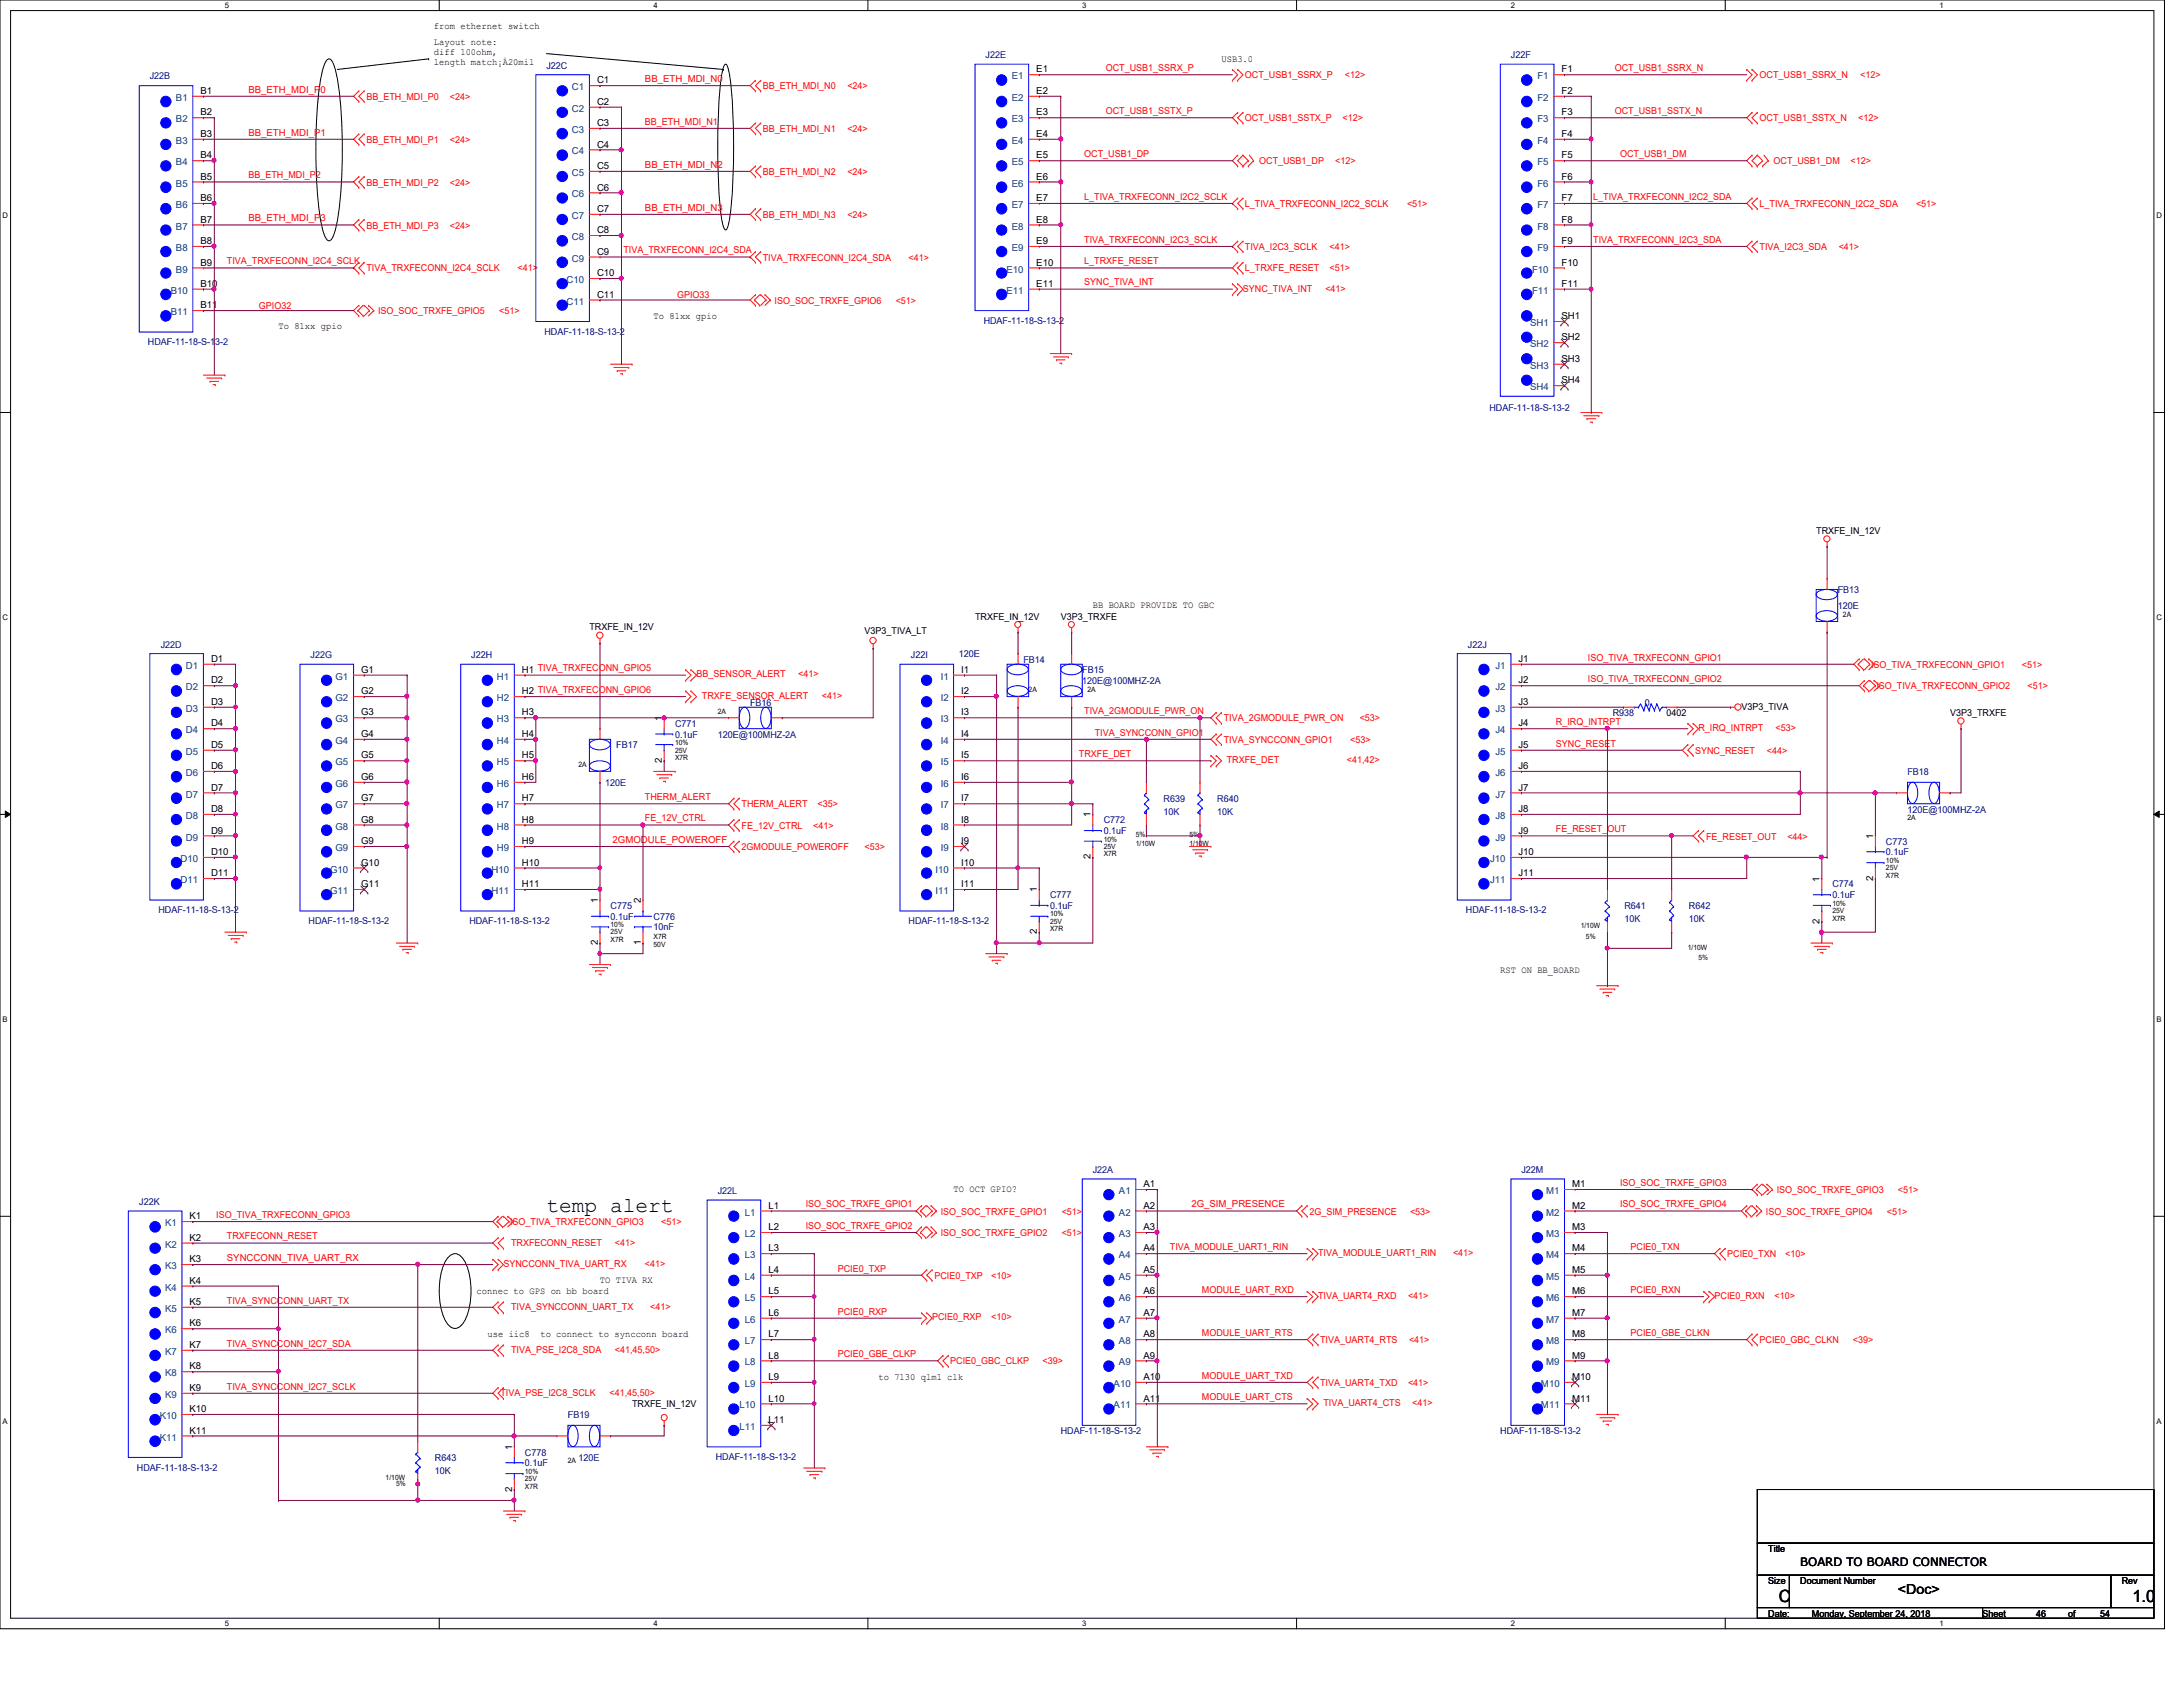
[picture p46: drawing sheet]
<svg xmlns="http://www.w3.org/2000/svg" width="279mm" height="216mm" viewBox="0 0 279 216" stroke-linecap="round" stroke-linejoin="round" font-family="sans-serif">
<defs><g id="words">
<text font-size="2.7" x="69.9" y="155.1">temp alert</text>
<g font-size="2.2">
<text x="227.7" y="205">C</text>
<text x="272.9" y="205">1.0</text>
</g>
<text font-size="1.8" x="242.9" y="204">&lt;Doc&gt;</text>
<text font-size="1.5" x="230.4" y="200.4">BOARD TO BOARD CONNECTOR</text>
<g font-size="1.2">
<text x="55.5" y="3.7">from ethernet switch</text>
<text x="55.5" y="5.8">Layout note:</text>
<text x="55.5" y="7">diff 100ohm,</text>
<text x="55.5" y="8.3">length match¡À20mil</text>
<text x="76.4" y="10.7">C1</text>
<text x="132.6" y="9.3">E1</text>
<text x="156.3" y="7.9">USB3.0</text>
<text x="199.9" y="9.3">F1</text>
<text x="25.7" y="12">B1</text>
<text x="25.7" y="14.8">B2</text>
<text x="25.7" y="17.5">B3</text>
<text x="76.4" y="13.4">C2</text>
<text x="76.4" y="16.1">C3</text>
<text x="132.6" y="12">E2</text>
<text x="132.6" y="14.8">E3</text>
<text x="132.6" y="17.5">E4</text>
<text x="199.9" y="12">F2</text>
<text x="199.9" y="14.8">F3</text>
<text x="199.9" y="17.5">F4</text>
<text x="25.7" y="20.3">B4</text>
<text x="25.7" y="23">B5</text>
<text x="76.4" y="18.9">C4</text>
<text x="76.4" y="21.6">C5</text>
<text x="132.6" y="20.3">E5</text>
<text x="132.6" y="23">E6</text>
<text x="199.9" y="20.3">F5</text>
<text x="199.9" y="23">F6</text>
<text x="25.7" y="25.7">B6</text>
<text x="25.7" y="28.5">B7</text>
<text x="76.4" y="24.4">C6</text>
<text x="76.4" y="27.1">C7</text>
<text x="76.4" y="29.8">C8</text>
<text x="132.6" y="25.7">E7</text>
<text x="132.6" y="28.5">E8</text>
<text x="199.9" y="25.7">F7</text>
<text x="199.9" y="28.5">F8</text>
<text x="25.7" y="31.2">B8</text>
<text x="25.7" y="34">B9</text>
<text x="76.4" y="32.6">C9</text>
<text x="76.4" y="35.3">C10</text>
<text x="132.6" y="31.2">E9</text>
<text x="132.6" y="34">E10</text>
<text x="199.9" y="31.2">F9</text>
<text x="199.9" y="34">F10</text>
<text x="25.7" y="36.7">B10</text>
<text x="25.7" y="39.5">B11</text>
<text x="76.4" y="38.1">C11</text>
<text x="83.7" y="40.8">To 81xx gpio</text>
<text x="132.6" y="36.7">E11</text>
<text x="199.9" y="36.7">F11</text>
<text x="199.9" y="40.9">SH1</text>
<text x="35.6" y="42.2">To 81xx gpio</text>
<text x="199.9" y="43.6">SH2</text>
<text x="199.9" y="46.3">SH3</text>
<text x="199.9" y="49.1">SH4</text>
<text x="232.5" y="68.3">TRXFE_IN_12V</text>
<text x="139.9" y="77.8">BB BOARD PROVIDE TO GBC</text>
<text x="75.4" y="80.7">TRXFE_IN_12V</text>
<text x="110.7" y="81.1">V3P3_TIVA_LT</text>
<text x="124.8" y="79.3">TRXFE_IN_12V</text>
<text x="135.8" y="79.3">V3P3_TRXFE</text>
<text x="27" y="84.7">D1</text>
<text x="27" y="87.5">D2</text>
<text x="46.2" y="86.1">G1</text>
<text x="46.2" y="88.9">G2</text>
<text x="66.8" y="86.1">H1 TIVA_TRXFECONN_GPIO5</text>
<text x="66.8" y="88.9">H2 TIVA_TRXFECONN_GPIO6</text>
<text x="123" y="86.1">I1</text>
<text x="123" y="88.9">I2</text>
<text x="194.4" y="84.7">J1</text>
<text x="194.4" y="87.5">J2</text>
<text x="27" y="90.2">D3</text>
<text x="27" y="93">D4</text>
<text x="27" y="95.7">D5</text>
<text x="46.2" y="91.6">G3</text>
<text x="46.2" y="94.3">G4</text>
<text x="66.8" y="91.6">H3</text>
<text x="66.8" y="94.3">H4</text>
<text x="84.7" y="92.3" transform="rotate(-90 84.7 92.3)">1</text>
<text x="123" y="91.6">I3</text>
<text x="123" y="94.3">I4</text>
<text x="194.4" y="90.2">J3</text>
<text x="194.4" y="93">J4</text>
<text x="194.4" y="95.7">J5</text>
<text x="213.3" y="91.7">0402</text>
<text x="222.9" y="90.8">V3P3_TIVA</text>
<text x="249.6" y="91.7">V3P3_TRXFE</text>
<text x="27" y="98.4">D6</text>
<text x="27" y="101.2">D7</text>
<text x="46.2" y="97.1">G5</text>
<text x="46.2" y="99.8">G6</text>
<text x="66.8" y="97.1">H5</text>
<text x="66.8" y="99.8">H6</text>
<text x="84.7" y="97.7" transform="rotate(-90 84.7 97.7)">2</text>
<text x="123" y="97.1">I5</text>
<text x="123" y="99.8">I6</text>
<text x="194.4" y="98.4">J6</text>
<text x="194.4" y="101.2">J7</text>
<text x="27" y="103.9">D8</text>
<text x="27" y="106.7">D9</text>
<text x="46.2" y="102.6">G7</text>
<text x="46.2" y="105.3">G8</text>
<text x="66.8" y="102.6">H7</text>
<text x="66.8" y="105.3">H8</text>
<text x="123" y="102.6">I7</text>
<text x="123" y="105.3">I8</text>
<text x="139.6" y="104.6" transform="rotate(-90 139.6 104.6)">1</text>
<text x="194.4" y="103.9">J8</text>
<text x="194.4" y="106.7">J9</text>
<text x="239.7" y="107.4" transform="rotate(-90 239.7 107.4)">1</text>
<text x="27" y="109.4">D10</text>
<text x="27" y="112.1">D11</text>
<text x="46.2" y="108">G9</text>
<text x="46.2" y="110.8">G10</text>
<text x="46.2" y="113.5">G11</text>
<text x="66.8" y="108">H9</text>
<text x="66.8" y="110.8">H10</text>
<text x="66.8" y="113.5">H11</text>
<text x="123" y="108">I9</text>
<text x="123" y="110.8">I10</text>
<text x="123" y="113.5">I11</text>
<text x="139.6" y="110" transform="rotate(-90 139.6 110)">2</text>
<text x="194.4" y="109.4">J10</text>
<text x="194.4" y="112.1">J11</text>
<text x="232.9" y="112.9" transform="rotate(-90 232.9 112.9)">1</text>
<text x="239.7" y="112.7" transform="rotate(-90 239.7 112.7)">2</text>
<text x="76.5" y="115.6" transform="rotate(-90 76.5 115.6)">1</text>
<text x="82" y="115.6" transform="rotate(-90 82 115.6)">2</text>
<text x="132.7" y="119.6" transform="rotate(-90 132.7 119.6)">2</text>
<text x="132.7" y="114.2" transform="rotate(-90 132.7 114.2)">1</text>
<text x="232.9" y="118.2" transform="rotate(-90 232.9 118.2)">2</text>
<text x="76.5" y="120.9" transform="rotate(-90 76.5 120.9)">2</text>
<text x="82" y="120.9" transform="rotate(-90 82 120.9)">1</text>
<text x="192" y="124.5">RST ON BB_BOARD</text>
<text x="98.3" y="154.7">L1</text>
<text x="122" y="152.6">TO OCT GPIO?</text>
<text x="146.3" y="151.9">A1</text>
<text x="146.3" y="154.7">A2</text>
<text x="201.2" y="151.9">M1</text>
<text x="201.2" y="154.7">M2</text>
<text x="24.3" y="156">K1</text>
<text x="24.3" y="158.8">K2</text>
<text x="24.3" y="161.5">K3</text>
<text x="98.3" y="157.4">L2</text>
<text x="98.3" y="160.1">L3</text>
<text x="146.3" y="157.4">A3</text>
<text x="146.3" y="160.1">A4</text>
<text x="201.2" y="157.4">M3</text>
<text x="201.2" y="160.1">M4</text>
<text x="24.3" y="164.3">K4</text>
<text x="24.3" y="167">K5</text>
<text x="61" y="165.6">connec to GPS on bb board</text>
<text x="76.8" y="164.2">TO TIVA RX</text>
<text x="98.3" y="162.9">L4</text>
<text x="98.3" y="165.7">L5</text>
<text x="146.3" y="162.9">A5</text>
<text x="146.3" y="165.7">A6</text>
<text x="201.2" y="162.9">M5</text>
<text x="201.2" y="165.7">M6</text>
<text x="24.3" y="169.8">K6</text>
<text x="24.3" y="172.5">K7</text>
<text x="62.4" y="171.1">use iic8</text>
<text x="69.2" y="171.1">to connect to syncconn board</text>
<text x="98.3" y="168.4">L6</text>
<text x="98.3" y="171.2">L7</text>
<text x="98.3" y="173.9">L8</text>
<text x="146.3" y="168.4">A7</text>
<text x="146.3" y="171.2">A8</text>
<text x="146.3" y="173.9">A9</text>
<text x="201.2" y="168.4">M7</text>
<text x="201.2" y="171.2">M8</text>
<text x="201.2" y="173.9">M9</text>
<text x="24.3" y="175.3">K8</text>
<text x="24.3" y="178">K9</text>
<text x="98.3" y="176.6">L9</text>
<text x="98.3" y="179.4">L10</text>
<text x="112.4" y="176.6">to 7130 qlm1 clk</text>
<text x="146.3" y="176.6">A10</text>
<text x="146.3" y="179.4">A11</text>
<text x="201.2" y="176.6">M10</text>
<text x="201.2" y="179.4">M11</text>
<text x="24.3" y="180.7">K10</text>
<text x="24.3" y="183.5">K11</text>
<text x="65.5" y="185.5" transform="rotate(-90 65.5 185.5)">1</text>
<text x="80.9" y="180.1">TRXFE_IN_12V</text>
<text x="98.3" y="182.1">L11</text>
<text x="65.5" y="190.9" transform="rotate(-90 65.5 190.9)">2</text>
<text x="226.3" y="198.6">Title</text>
<text x="226.3" y="202.7">Size</text>
<text x="230.4" y="202.7">Document Number</text>
<text x="271.6" y="202.7">Rev</text>
<text x="226.3" y="206.9">Date:</text>
<text x="231.9" y="206.9">Monday, September 24, 2018</text>
<text x="253.7" y="206.9">Sheet</text>
<text x="260.6" y="206.9">46</text>
<text x="264.7" y="206.9">of</text>
<text x="268.8" y="206.9">54</text>
</g>
<g font-size="1.2" fill="#000080">
<text x="19.2" y="10.2">J22B</text>
<text x="69.9" y="8.8">J22C</text>
<text x="126.2" y="7.5">J22E</text>
<text x="193.4" y="7.5">J22F</text>
<text x="125.9" y="41.4">HDAF-11-18-S-13-2</text>
<text x="18.9" y="44.2">HDAF-11-18-S-13-2</text>
<text x="69.7" y="42.8">HDAF-11-18-S-13-2</text>
<text x="190.6" y="52.6">HDAF-11-18-S-13-2</text>
<text x="235.2" y="75.9">FB13</text>
<text x="235.2" y="77.9">120E</text>
<text x="20.6" y="82.9">J22D</text>
<text x="187.9" y="82.9">J22J</text>
<text x="39.8" y="84.2">J22G</text>
<text x="60.3" y="84.2">J22H</text>
<text x="116.6" y="84.2">J22I</text>
<text x="122.7" y="84.1">120E</text>
<text x="131" y="84.8">FB14</text>
<text x="138.5" y="86.1">FB15</text>
<text x="138.5" y="87.5">120E@100MHZ-2A</text>
<text x="78.9" y="95.8">FB17</text>
<text x="86.4" y="94.4">0.1uF</text>
<text x="86.4" y="93">C771</text>
<text x="91.9" y="94.4">120E@100MHZ-2A</text>
<text x="96" y="90.3">FB16</text>
<text x="206.4" y="91.7">R938</text>
<text x="210.5" y="90.3">0</text>
<text x="77.5" y="100.6">120E</text>
<text x="244.1" y="99.2">FB18</text>
<text x="141.3" y="106.7">0.1uF</text>
<text x="141.3" y="105.4">C772</text>
<text x="148.9" y="102.6">R639</text>
<text x="148.9" y="104.3">10K</text>
<text x="155.8" y="102.6">R640</text>
<text x="155.8" y="104.3">10K</text>
<text x="244.1" y="104">120E@100MHZ-2A</text>
<text x="234.5" y="113.6">C774</text>
<text x="241.4" y="109.5">0.1uF</text>
<text x="241.4" y="108.1">C773</text>
<text x="20.3" y="116.9">HDAF-11-18-S-13-2</text>
<text x="39.5" y="118.3">HDAF-11-18-S-13-2</text>
<text x="60.1" y="118.3">HDAF-11-18-S-13-2</text>
<text x="78.1" y="117.7">0.1uF</text>
<text x="78.1" y="116.3">C775</text>
<text x="83.7" y="119.1">10nF</text>
<text x="83.7" y="117.7">C776</text>
<text x="116.3" y="118.3">HDAF-11-18-S-13-2</text>
<text x="134.4" y="116.3">0.1uF</text>
<text x="134.4" y="115">C777</text>
<text x="187.6" y="116.9">HDAF-11-18-S-13-2</text>
<text x="207.9" y="116.3">R641</text>
<text x="207.9" y="118">10K</text>
<text x="216.2" y="116.3">R642</text>
<text x="216.2" y="118">10K</text>
<text x="234.5" y="115">0.1uF</text>
<text x="17.8" y="154.2">J22K</text>
<text x="91.9" y="152.8">J22L</text>
<text x="139.9" y="150.1">J22A</text>
<text x="194.7" y="150.1">J22M</text>
<text x="72.7" y="181.5">FB19</text>
<text x="135.8" y="183.6">HDAF-11-18-S-13-2</text>
<text x="192" y="183.6">HDAF-11-18-S-13-2</text>
<text x="17.5" y="188.2">HDAF-11-18-S-13-2</text>
<text x="55.7" y="187">R643</text>
<text x="55.7" y="188.6">10K</text>
<text x="67.2" y="187.7">0.1uF</text>
<text x="67.2" y="186.3">C778</text>
<text x="74" y="187">120E</text>
<text x="91.6" y="186.9">HDAF-11-18-S-13-2</text>
</g>
<g font-size="1.2" fill="#f00">
<text x="31.8" y="11.9">BB_ETH_MDI_P0</text>
<text x="82.5" y="10.5">BB_ETH_MDI_N0</text>
<text x="97.6" y="11.4">BB_ETH_MDI_N0</text>
<text x="108.5" y="11.4">&lt;24&gt;</text>
<text x="141.5" y="9.1">OCT_USB1_SSRX_P</text>
<text x="159.3" y="10">OCT_USB1_SSRX_P</text>
<text x="172.1" y="10">&lt;12&gt;</text>
<text x="206.7" y="9.1">OCT_USB1_SSRX_N</text>
<text x="225.2" y="10">OCT_USB1_SSRX_N</text>
<text x="238.1" y="10">&lt;12&gt;</text>
<text x="31.8" y="17.4">BB_ETH_MDI_P1</text>
<text x="46.9" y="12.8">BB_ETH_MDI_P0</text>
<text x="57.6" y="12.8">&lt;24&gt;</text>
<text x="82.5" y="16">BB_ETH_MDI_N1</text>
<text x="97.6" y="16.9">BB_ETH_MDI_N1</text>
<text x="108.5" y="16.9">&lt;24&gt;</text>
<text x="141.5" y="14.6">OCT_USB1_SSTX_P</text>
<text x="159.3" y="15.5">OCT_USB1_SSTX_P</text>
<text x="171.8" y="15.5">&lt;12&gt;</text>
<text x="206.7" y="14.6">OCT_USB1_SSTX_N</text>
<text x="225.2" y="15.5">OCT_USB1_SSTX_N</text>
<text x="237.8" y="15.5">&lt;12&gt;</text>
<text x="31.8" y="22.8">BB_ETH_MDI_P2</text>
<text x="46.9" y="18.3">BB_ETH_MDI_P1</text>
<text x="46.9" y="23.7">BB_ETH_MDI_P2</text>
<text x="57.6" y="18.3">&lt;24&gt;</text>
<text x="57.6" y="23.7">&lt;24&gt;</text>
<text x="82.5" y="21.5">BB_ETH_MDI_N2</text>
<text x="97.6" y="22.4">BB_ETH_MDI_N2</text>
<text x="108.5" y="22.4">&lt;24&gt;</text>
<text x="138.8" y="20.1">OCT_USB1_DP</text>
<text x="161.2" y="21">OCT_USB1_DP</text>
<text x="170.9" y="21">&lt;12&gt;</text>
<text x="207.3" y="20.1">OCT_USB1_DM</text>
<text x="227" y="21">OCT_USB1_DM</text>
<text x="236.9" y="21">&lt;12&gt;</text>
<text x="31.8" y="28.3">BB_ETH_MDI_P3</text>
<text x="46.9" y="29.3">BB_ETH_MDI_P3</text>
<text x="57.6" y="29.3">&lt;24&gt;</text>
<text x="82.5" y="27">BB_ETH_MDI_N3</text>
<text x="97.6" y="27.9">BB_ETH_MDI_N3</text>
<text x="108.5" y="27.9">&lt;24&gt;</text>
<text x="138.8" y="25.6">L_TIVA_TRXFECONN_I2C2_SCLK</text>
<text x="159.3" y="26.5">L_TIVA_TRXFECONN_I2C2_SCLK</text>
<text x="180.1" y="26.5">&lt;51&gt;</text>
<text x="203.9" y="25.6">L_TIVA_TRXFECONN_I2C2_SDA</text>
<text x="225.2" y="26.5">L_TIVA_TRXFECONN_I2C2_SDA</text>
<text x="245.2" y="26.5">&lt;51&gt;</text>
<text x="29" y="33.8">TIVA_TRXFECONN_I2C4_SCLK</text>
<text x="46.9" y="34.7">TIVA_TRXFECONN_I2C4_SCLK</text>
<text x="66.3" y="34.7">&lt;41&gt;</text>
<text x="79.8" y="32.4">TIVA_TRXFECONN_I2C4_SDA</text>
<text x="97.6" y="33.4">TIVA_TRXFECONN_I2C4_SDA</text>
<text x="116.3" y="33.4">&lt;41&gt;</text>
<text x="138.8" y="31.1">TIVA_TRXFECONN_I2C3_SCLK</text>
<text x="138.8" y="33.8">L_TRXFE_RESET</text>
<text x="159.3" y="32">TIVA_I2C3_SCLK</text>
<text x="159.3" y="34.7">L_TRXFE_RESET</text>
<text x="170.2" y="32">&lt;41&gt;</text>
<text x="170.2" y="34.7">&lt;51&gt;</text>
<text x="203.9" y="31.1">TIVA_TRXFECONN_I2C3_SDA</text>
<text x="225.2" y="32">TIVA_I2C3_SDA</text>
<text x="235.3" y="32">&lt;41&gt;</text>
<text x="33.1" y="39.5">GPIO32</text>
<text x="48.4" y="40.2">ISO_SOC_TRXFE_GPIO5</text>
<text x="63.9" y="40.2">&lt;51&gt;</text>
<text x="86.7" y="38.1">GPIO33</text>
<text x="99.1" y="38.9">ISO_SOC_TRXFE_GPIO6</text>
<text x="114.6" y="38.9">&lt;51&gt;</text>
<text x="138.8" y="36.5">SYNC_TIVA_INT</text>
<text x="159.1" y="37.3">SYNC_TIVA_INT</text>
<text x="169.6" y="37.3">&lt;41&gt;</text>
<text x="89.2" y="86.7">BB_SENSOR_ALERT</text>
<text x="89.8" y="89.5">TRXFE_SENSOR_ALERT</text>
<text x="102.1" y="86.7">&lt;41&gt;</text>
<text x="105.2" y="89.5">&lt;41&gt;</text>
<text x="203.2" y="87.3">ISO_TIVA_TRXFECONN_GPIO2</text>
<text x="203.2" y="84.5">ISO_TIVA_TRXFECONN_GPIO1</text>
<text x="239.5" y="85.5">ISO_TIVA_TRXFECONN_GPIO1</text>
<text x="240.2" y="88.2">ISO_TIVA_TRXFECONN_GPIO2</text>
<text x="258.8" y="85.5">&lt;51&gt;</text>
<text x="259.5" y="88.2">&lt;51&gt;</text>
<text x="138.8" y="91.4">TIVA_2GMODULE_PWR_ON</text>
<text x="140.1" y="94.1">TIVA_SYNCCONN_GPIO1</text>
<text x="156.6" y="92.3">TIVA_2GMODULE_PWR_ON</text>
<text x="156.6" y="95.1">TIVA_SYNCCONN_GPIO1</text>
<text x="172.8" y="95.1">&lt;53&gt;</text>
<text x="174" y="92.3">&lt;53&gt;</text>
<text x="199.1" y="95.5">SYNC_RESET</text>
<text x="199.1" y="92.8">R_IRQ_INTRPT</text>
<text x="217.4" y="93.6">R_IRQ_INTRPT</text>
<text x="227.2" y="93.6">&lt;53&gt;</text>
<text x="138.1" y="96.9">TRXFE_DET</text>
<text x="157" y="97.7">TRXFE_DET</text>
<text x="172.4" y="97.7">&lt;41,42&gt;</text>
<text x="217" y="96.4">SYNC_RESET</text>
<text x="226.1" y="96.4">&lt;44&gt;</text>
<text x="78.4" y="107.9">2GMODULE_POWEROFF</text>
<text x="82.5" y="102.4">THERM_ALERT</text>
<text x="82.5" y="105.1">FE_12V_CTRL</text>
<text x="94.9" y="103.3">THERM_ALERT</text>
<text x="94.9" y="106">FE_12V_CTRL</text>
<text x="104.1" y="106">&lt;41&gt;</text>
<text x="104.6" y="103.3">&lt;35&gt;</text>
<text x="199.1" y="106.5">FE_RESET_OUT</text>
<text x="218.4" y="107.4">FE_RESET_OUT</text>
<text x="228.8" y="107.4">&lt;44&gt;</text>
<text x="94.9" y="108.8">2GMODULE_POWEROFF</text>
<text x="110.7" y="108.8">&lt;53&gt;</text>
<text x="27.7" y="155.9">ISO_TIVA_TRXFECONN_GPIO3</text>
<text x="103.1" y="154.5">ISO_SOC_TRXFE_GPIO1</text>
<text x="120.4" y="155.4">ISO_SOC_TRXFE_GPIO1</text>
<text x="135.9" y="155.4">&lt;51&gt;</text>
<text x="152.5" y="154.5">2G_SIM_PRESENCE</text>
<text x="167.6" y="155.4">2G_SIM_PRESENCE</text>
<text x="180.5" y="155.4">&lt;53&gt;</text>
<text x="207.3" y="154.5">ISO_SOC_TRXFE_GPIO4</text>
<text x="207.3" y="151.8">ISO_SOC_TRXFE_GPIO3</text>
<text x="226" y="155.4">ISO_SOC_TRXFE_GPIO4</text>
<text x="227.4" y="152.7">ISO_SOC_TRXFE_GPIO3</text>
<text x="241.5" y="155.4">&lt;51&gt;</text>
<text x="242.9" y="152.7">&lt;51&gt;</text>
<text x="29" y="158.6">TRXFECONN_RESET</text>
<text x="29" y="161.4">SYNCCONN_TIVA_UART_RX</text>
<text x="65.3" y="156.8">ISO_TIVA_TRXFECONN_GPIO3</text>
<text x="65.4" y="159.4">TRXFECONN_RESET</text>
<text x="78.7" y="159.4">&lt;41&gt;</text>
<text x="84.6" y="156.8">&lt;51&gt;</text>
<text x="103.1" y="157.3">ISO_SOC_TRXFE_GPIO2</text>
<text x="120.4" y="158.2">ISO_SOC_TRXFE_GPIO2</text>
<text x="135.9" y="158.2">&lt;51&gt;</text>
<text x="149.7" y="160">TIVA_MODULE_UART1_RIN</text>
<text x="168.7" y="160.8">TIVA_MODULE_UART1_RIN</text>
<text x="186" y="160.8">&lt;41&gt;</text>
<text x="208.7" y="160">PCIE0_TXN</text>
<text x="221.1" y="160.9">PCIE0_TXN</text>
<text x="228.5" y="160.9">&lt;10&gt;</text>
<text x="29" y="166.8">TIVA_SYNCCONN_UART_TX</text>
<text x="64.4" y="162.1">SYNCCONN_TIVA_UART_RX</text>
<text x="65.4" y="167.6">TIVA_SYNCCONN_UART_TX</text>
<text x="82.5" y="162.1">&lt;41&gt;</text>
<text x="83.2" y="167.6">&lt;41&gt;</text>
<text x="107.2" y="162.7">PCIE0_TXP</text>
<text x="119.6" y="163.7">PCIE0_TXP</text>
<text x="126.9" y="163.7">&lt;10&gt;</text>
<text x="153.8" y="165.5">MODULE_UART_RXD</text>
<text x="168.7" y="166.3">TIVA_UART4_RXD</text>
<text x="180.2" y="166.3">&lt;41&gt;</text>
<text x="208.7" y="165.5">PCIE0_RXN</text>
<text x="219.5" y="166.3">PCIE0_RXN</text>
<text x="227.1" y="166.3">&lt;10&gt;</text>
<text x="29" y="172.3">TIVA_SYNCCONN_I2C7_SDA</text>
<text x="65.4" y="173.1">TIVA_PSE_I2C8_SDA</text>
<text x="78.7" y="173.1">&lt;41,45,50&gt;</text>
<text x="107.2" y="168.2">PCIE0_RXP</text>
<text x="107.2" y="173.7">PCIE0_GBE_CLKP</text>
<text x="119.3" y="169">PCIE0_RXP</text>
<text x="126.9" y="169">&lt;10&gt;</text>
<text x="153.8" y="171">MODULE_UART_RTS</text>
<text x="169" y="171.9">TIVA_UART4_RTS</text>
<text x="180.3" y="171.9">&lt;41&gt;</text>
<text x="208.7" y="171">PCIE0_GBE_CLKN</text>
<text x="225.2" y="171.9">PCIE0_GBC_CLKN</text>
<text x="237.2" y="171.9">&lt;39&gt;</text>
<text x="29" y="177.8">TIVA_SYNCCONN_I2C7_SCLK</text>
<text x="64.1" y="178.6">TIVA_PSE_I2C8_SCLK</text>
<text x="78" y="178.6">&lt;41,45,50&gt;</text>
<text x="121.6" y="174.6">PCIE0_GBC_CLKP</text>
<text x="133.4" y="174.6">&lt;39&gt;</text>
<text x="153.8" y="176.4">MODULE_UART_TXD</text>
<text x="153.8" y="179.2">MODULE_UART_CTS</text>
<text x="169" y="177.4">TIVA_UART4_TXD</text>
<text x="180.2" y="177.4">&lt;41&gt;</text>
<text x="169.4" y="180">TIVA_UART4_CTS</text>
<text x="180.8" y="180">&lt;41&gt;</text>
</g>
<g font-size="1.2" fill="#004080">
<text x="73.2" y="11.6">C1</text>
<text x="129.5" y="10.2">E1</text>
<text x="196.8" y="10.2">F1</text>
<text x="22.5" y="12.9">B1</text>
<text x="22.5" y="15.7">B2</text>
<text x="73.2" y="14.3">C2</text>
<text x="73.2" y="17">C3</text>
<text x="129.5" y="12.9">E2</text>
<text x="129.5" y="15.7">E3</text>
<text x="196.8" y="12.9">F2</text>
<text x="196.8" y="15.7">F3</text>
<text x="22.5" y="18.4">B3</text>
<text x="22.5" y="21.2">B4</text>
<text x="22.5" y="23.9">B5</text>
<text x="73.2" y="19.8">C4</text>
<text x="73.2" y="22.5">C5</text>
<text x="129.5" y="18.4">E4</text>
<text x="129.5" y="21.2">E5</text>
<text x="129.5" y="23.9">E6</text>
<text x="196.8" y="18.4">F4</text>
<text x="196.8" y="21.2">F5</text>
<text x="196.8" y="23.9">F6</text>
<text x="22.5" y="26.6">B6</text>
<text x="22.5" y="29.4">B7</text>
<text x="73.2" y="25.3">C6</text>
<text x="73.2" y="28">C7</text>
<text x="129.5" y="26.6">E7</text>
<text x="129.5" y="29.4">E8</text>
<text x="196.8" y="26.6">F7</text>
<text x="196.8" y="29.4">F8</text>
<text x="22.5" y="32.1">B8</text>
<text x="22.5" y="34.9">B9</text>
<text x="73.2" y="30.7">C8</text>
<text x="73.2" y="33.5">C9</text>
<text x="128.8" y="34.9">E10</text>
<text x="129.5" y="32.1">E9</text>
<text x="196.1" y="34.9">F10</text>
<text x="196.8" y="32.1">F9</text>
<text x="21.8" y="37.6">B10</text>
<text x="21.8" y="40.3">B11</text>
<text x="72.5" y="36.2">C10</text>
<text x="72.5" y="39">C11</text>
<text x="128.8" y="37.6">E11</text>
<text x="195.8" y="41.7">SH1</text>
<text x="196.1" y="37.6">F11</text>
<text x="195.8" y="44.4">SH2</text>
<text x="195.8" y="47.2">SH3</text>
<text x="195.8" y="50">SH4</text>
<text x="23.8" y="85.6">D1</text>
<text x="23.8" y="88.3">D2</text>
<text x="42.9" y="87">G1</text>
<text x="42.9" y="89.7">G2</text>
<text x="63.6" y="87">H1</text>
<text x="63.6" y="89.7">H2</text>
<text x="120.4" y="87">I1</text>
<text x="120.4" y="89.7">I2</text>
<text x="191.4" y="85.6">J1</text>
<text x="191.4" y="88.3">J2</text>
<text x="23.8" y="91.1">D3</text>
<text x="23.8" y="93.9">D4</text>
<text x="42.9" y="92.5">G3</text>
<text x="42.9" y="95.2">G4</text>
<text x="63.6" y="92.5">H3</text>
<text x="63.6" y="95.2">H4</text>
<text x="120.4" y="92.5">I3</text>
<text x="120.4" y="95.2">I4</text>
<text x="191.4" y="91.1">J3</text>
<text x="191.4" y="93.9">J4</text>
<text x="23.8" y="96.6">D5</text>
<text x="23.8" y="99.3">D6</text>
<text x="42.9" y="98">G5</text>
<text x="42.9" y="100.7">G6</text>
<text x="63.6" y="98">H5</text>
<text x="63.6" y="100.7">H6</text>
<text x="120.4" y="98">I5</text>
<text x="120.4" y="100.7">I6</text>
<text x="191.4" y="96.6">J5</text>
<text x="191.4" y="99.3">J6</text>
<text x="23.8" y="102.1">D7</text>
<text x="23.8" y="104.8">D8</text>
<text x="23.8" y="107.6">D9</text>
<text x="42.9" y="103.5">G7</text>
<text x="42.9" y="106.2">G8</text>
<text x="63.6" y="103.5">H7</text>
<text x="63.6" y="106.2">H8</text>
<text x="120.4" y="103.5">I7</text>
<text x="120.4" y="106.2">I8</text>
<text x="191.4" y="102.1">J7</text>
<text x="191.4" y="104.8">J8</text>
<text x="191.4" y="107.6">J9</text>
<text x="23.1" y="110.3">D10</text>
<text x="23.1" y="113">D11</text>
<text x="42.2" y="111.7">G10</text>
<text x="42.9" y="108.9">G9</text>
<text x="62.9" y="111.7">H10</text>
<text x="63.6" y="108.9">H9</text>
<text x="119.7" y="111.7">I10</text>
<text x="120.4" y="108.9">I9</text>
<text x="190.7" y="110.3">J10</text>
<text x="190.7" y="113">J11</text>
<text x="42.2" y="114.4">G11</text>
<text x="62.9" y="114.4">H11</text>
<text x="119.7" y="114.4">I11</text>
<text x="95.3" y="155.6">L1</text>
<text x="143.2" y="152.8">A1</text>
<text x="143.2" y="155.6">A2</text>
<text x="197.9" y="152.8">M1</text>
<text x="197.9" y="155.6">M2</text>
<text x="21.1" y="156.9">K1</text>
<text x="21.1" y="159.7">K2</text>
<text x="95.3" y="158.3">L2</text>
<text x="95.3" y="161">L3</text>
<text x="143.2" y="158.3">A3</text>
<text x="143.2" y="161">A4</text>
<text x="197.9" y="158.3">M3</text>
<text x="197.9" y="161">M4</text>
<text x="21.1" y="162.4">K3</text>
<text x="21.1" y="165.2">K4</text>
<text x="21.1" y="167.9">K5</text>
<text x="95.3" y="163.8">L4</text>
<text x="95.3" y="166.5">L5</text>
<text x="143.2" y="163.8">A5</text>
<text x="143.2" y="166.5">A6</text>
<text x="197.9" y="163.8">M5</text>
<text x="197.9" y="166.5">M6</text>
<text x="21.1" y="170.6">K6</text>
<text x="21.1" y="173.4">K7</text>
<text x="95.3" y="169.3">L6</text>
<text x="95.3" y="172">L7</text>
<text x="143.2" y="169.3">A7</text>
<text x="143.2" y="172">A8</text>
<text x="197.9" y="169.3">M7</text>
<text x="197.9" y="172">M8</text>
<text x="21.1" y="176.1">K8</text>
<text x="21.1" y="178.9">K9</text>
<text x="95.3" y="174.8">L8</text>
<text x="95.3" y="177.5">L9</text>
<text x="142.5" y="177.5">A10</text>
<text x="143.2" y="174.8">A9</text>
<text x="197.2" y="177.5">M10</text>
<text x="197.9" y="174.8">M9</text>
<text x="20.4" y="181.6">K10</text>
<text x="20.4" y="184.4">K11</text>
<text x="94.7" y="180.3">L10</text>
<text x="94.7" y="183">L11</text>
<text x="142.5" y="180.3">A11</text>
<text x="197.2" y="180.3">M11</text>
</g>
<g font-size="1">
<text x="28.8" y="1">5</text>
<text x="83.7" y="1">4</text>
<text x="138.5" y="1">3</text>
<text x="193.4" y="1">2</text>
<text x="248.2" y="1">1</text>
<text x=".3" y="27.9">D</text>
<text x="276" y="27.9">D</text>
<text x=".3" y="79.4">C</text>
<text x="276" y="79.4">C</text>
<text x=".3" y="130.8">B</text>
<text x="276" y="130.8">B</text>
<text x=".3" y="182.2">A</text>
<text x="276" y="182.2">A</text>
<text x="28.8" y="208.1">5</text>
<text x="83.7" y="208.1">4</text>
<text x="138.5" y="208.1">3</text>
<text x="193.4" y="208.1">2</text>
<text x="248.2" y="208.1">1</text>
</g>
<g font-size=".9">
<text x="235.9" y="79">2A</text>
<text x="131.7" y="88.6">2A</text>
<text x="139.2" y="88.6">2A</text>
<text x="86.4" y="95.3">10%</text>
<text x="91.9" y="91.4">2A</text>
<text x="74" y="98.2">2A</text>
<text x="86.4" y="97.2">X7R</text>
<text x="86.4" y="96.3">25V</text>
<text x="141.3" y="107.7">10%</text>
<text x="145.4" y="107.1">5%</text>
<text x="152.2" y="107.1">5%</text>
<text x="244.1" y="104.9">2A</text>
<text x="141.3" y="109.6">X7R</text>
<text x="141.3" y="108.6">25V</text>
<text x="145.4" y="108.2">1/10W</text>
<text x="152.2" y="108.2">1/10W</text>
<text x="241.4" y="112.4">X7R</text>
<text x="241.4" y="111.4">25V</text>
<text x="241.4" y="110.4">10%</text>
<text x="78.1" y="119.6">25V</text>
<text x="78.1" y="118.7">10%</text>
<text x="134.4" y="119.2">X7R</text>
<text x="134.4" y="118.2">25V</text>
<text x="134.4" y="117.3">10%</text>
<text x="202.3" y="118.8">1/10W</text>
<text x="234.5" y="117.8">X7R</text>
<text x="234.5" y="116.9">25V</text>
<text x="234.5" y="115.9">10%</text>
<text x="78.1" y="120.6">X7R</text>
<text x="83.7" y="120.1">X7R</text>
<text x="83.7" y="121.2">50V</text>
<text x="203" y="120.1">5%</text>
<text x="216" y="121.5">1/10W</text>
<text x="217.4" y="122.9">5%</text>
<text x="49.4" y="189.4">1/10W</text>
<text x="50.7" y="190.1">5%</text>
<text x="67.2" y="190.5">X7R</text>
<text x="67.2" y="189.6">25V</text>
<text x="67.2" y="188.6">10%</text>
<text x="72.7" y="187.2">2A</text>
</g>
</g></defs>
<path d="M0 0h277v208.4h-277zM1.4 1.4h274.3v205.7h-274.3z" fill="none" stroke="#000" stroke-width=".13"/>
<g fill="#fff">
<path d="M28.8 .1h.5v1.1h-.5z"/>
<path d="M28.8 207.2h.5v1.1h-.5z"/>
</g>
<path d="M56.2 0v1.4M56.2 207.1v1.3" fill="none" stroke="#000" stroke-width=".13"/>
<g fill="#fff">
<path d="M83.7 .1h.5v1.1h-.5z"/>
<path d="M83.7 207.2h.5v1.1h-.5z"/>
</g>
<path d="M111.1 0v1.4M111.1 207.1v1.3" fill="none" stroke="#000" stroke-width=".13"/>
<g fill="#fff">
<path d="M138.5 .1h.6v1.1h-.6z"/>
<path d="M138.5 207.2h.6v1.1h-.6z"/>
</g>
<path d="M165.9 0v1.4M165.9 207.1v1.3" fill="none" stroke="#000" stroke-width=".13"/>
<g fill="#fff">
<path d="M193.4 .1h.5v1.1h-.5z"/>
<path d="M193.4 207.2h.5v1.1h-.5z"/>
</g>
<path d="M220.8 0v1.4M220.8 207.1v1.3" fill="none" stroke="#000" stroke-width=".13"/>
<g fill="#fff">
<path d="M248.2 .1h.6v1.1h-.6z"/>
<path d="M248.2 207.2h.6v1.1h-.6z"/>
<path d="M.3 27.1h.8v1.1h-.8z"/>
<path d="M276 27.1h.7v1.1h-.7z"/>
<path d="M.3 78.5h.8v1.1h-.8z"/>
<path d="M276 78.5h.7v1.1h-.7z"/>
</g>
<path d="M0 52.8h1.4M275.7 52.8h1.3" fill="none" stroke="#000" stroke-width=".13"/>
<g fill="#fff">
<path d="M.3 129.9h.7v1.1h-.7z"/>
<path d="M276 129.9h.6v1.1h-.6z"/>
</g>
<path d="M0 104.2h1.4M.7 103.8l.7 .4-.7 .4zM275.7 104.2l.7-.4v.8zM275.7 104.2h1.3" fill="none" stroke="#000" stroke-width=".13"/>
<path d="M.7 103.8l.7 .4-.7 .4zM275.7 104.2l.7-.4v.8z" fill="#000"/>
<g fill="#fff">
<path d="M.3 181.4h.7v1.1h-.7z"/>
<path d="M276 181.4h.6v1.1h-.6z"/>
</g>
<g fill="none" stroke="#000" stroke-width=".13">
<path d="M41.9 7.7l.2-.2 .3 .2a6.3 6.3 0 0 1 .8 2.7 64 64 0 0 1-.2 18.5l-.4 1.4-.2 .4-.3 .1-.2-.1a6.1 6.1 0 0 1-.9-2.7 65.7 65.7 0 0 1 .2-18.6l.4-1.4zM54.9 7.5h.1M54.9 7.5l-11.7 1.4M69.9 6.9l22.7 2M92.6 8.9h.1M92.7 8.3l.2-.1a2.48 2.48 0 0 1 .5 1.7 81.3 81.3 0 0 1-.1 18.5l-.3 .9-.1 .1a2.38 2.38 0 0 1-.6-1.7 88.3 88.3 0 0 1 0-17.8zM0 155.7h1.4M275.7 155.7h1.3M57.5 160.8a1.03 1.03 0 0 1 1.5 0 6.7 6.7 0 0 1 1.3 4.4 6.8 6.8 0 0 1-1.3 4.4 1.02 1.02 0 0 1-1.5 0 6.7 6.7 0 0 1-1.3-4.4 6.7 6.7 0 0 1 1.3-4.4zM224.9 190.6h50.8v6.9h-50.8zM224.9 197.5h50.8v4.1h-50.8zM224.9 201.6h4.1v4.1h-4.1z"/>
<path d="M224.9 205.7h28.8v1.4h-28.8zM229 201.6h41.2v4.1h-41.2zM253.7 205.7h22v1.4h-22zM270.2 201.6h5.5v4.1h-5.5z"/>
</g>
<g fill="none" stroke="#f00" stroke-width=".13">
<path d="M45.9 11.6h.1M45.9 13h.1M45.9 17.1h.1M45.9 18.5h.1M45.9 11.6l-.6 .7 .6 .7M45.9 17.1l-.6 .7 .6 .7M46.6 13h.1M46.6 11.6h.1M46.6 18.5h.1M46.6 17.1h.1M46.6 11.6l-.7 .7 .7 .7M46.6 17.1l-.7 .7 .7 .7"/>
<path d="M96.7 15.7h.1M96.7 17.1h.1M96.7 10.3h.1M96.7 11.6h.1M96.7 15.7l-.7 .7 .7 .7M96.7 10.3l-.7 .7 .7 .6M97.4 17.1h.1M97.4 15.7h.1M97.4 11.6h.1M97.4 10.3h.1M97.4 15.7l-.7 .7 .7 .7M97.4 10.3l-.7 .7 .7 .6"/>
<path d="M157.7 10.3h.1M157.7 8.9h.1M157.7 8.9l.7 .7-.7 .7M158.4 19.9h.1M158.4 10.3h.1M158.4 8.9h.1M158.4 14.4h.1M158.4 15.7h.1M158.4 19.9l-.7 .7 .7 .7M158.4 8.9l.7 .7-.7 .7M158.4 14.4l-.7 .7 .7 .6M159.1 19.9h.1"/>
<path d="M159.1 15.7h.1M159.1 14.4h.1M159.1 19.9l-.7 .7 .7 .7M159.1 19.9l.7 .7M159.1 14.4l-.7 .7 .7 .6M159.9 19.9l.5 .7M223.6 10.3h.1M223.6 8.9h.1M223.6 8.9l.6 .7-.6 .7M224.2 10.3h.1M224.2 8.9h.1M224.2 14.4h.1"/>
<path d="M224.2 15.7h.1M224.2 19.9h.1M224.2 8.9l.7 .7-.7 .7M224.2 14.4l-.6 .7 .6 .6M224.2 19.9l-.6 .7 .6 .7M224.9 15.7h.1M224.9 14.4h.1M224.9 19.9h.1M224.9 14.4l-.7 .7 .7 .6M224.9 19.9l-.7 .7 .7 .7M224.9 19.9l.7 .7M225.8 19.9l.5 .7"/>
<path d="M45.8 39.8h.1M45.8 39.8l.7 .6M45.9 22.6h.1M45.9 24h.1M45.9 28.1h.1M45.9 29.5h.1M45.9 33.6h.1M45.9 35h.1M45.9 39.1h.1M45.9 22.6l-.6 .7 .6 .7M45.9 28.1l-.6 .7 .6 .7M45.9 33.6l-.6 .7 .6 .7"/>
<path d="M45.9 39.1l-.6 .7 .6 .6M46.5 39.1l-.7 .7M46.6 24h.1M46.6 22.6h.1M46.6 29.5h.1M46.6 28.1h.1M46.6 35h.1M46.6 33.6h.1M46.6 39.1h.1M46.6 22.6l-.7 .7 .7 .7M46.6 28.1l-.7 .7 .7 .7M46.6 33.6l-.7 .7 .7 .7"/>
<path d="M46.6 39.1l.7 .7M47.2 39.1h.1M47.2 39.1l.6 .7M47.3 39.8h.1M47.3 39.8l-.7 .6M47.8 39.8h.1M47.8 39.8l-.6 .6M96.6 38.4h.1M96.6 38.4l.6 .7M96.7 26.7h.1M96.7 28.1h.1M96.7 21.3h.1"/>
<path d="M96.7 22.6h.1M96.7 32.2h.1M96.7 33.6h.1M96.7 37.7h.1M96.7 39.1h.1M96.7 26.7l-.7 .7 .7 .7M96.7 21.3l-.7 .6 .7 .7M96.7 32.2l-.7 .7 .7 .7M96.7 37.7l-.7 .7 .7 .7M97.2 39.1h.1M97.2 37.7l-.6 .7M97.4 28.1h.1"/>
<path d="M97.4 26.7h.1M97.4 22.6h.1M97.4 21.3h.1M97.4 33.6h.1M97.4 32.2h.1M97.4 37.7h.1M97.4 26.7l-.7 .7 .7 .7M97.4 21.3l-.7 .6 .7 .7M97.4 32.2l-.7 .7 .7 .7M97.4 37.7l.6 .7M97.9 37.7h.1M97.9 37.7l.7 .7"/>
<path d="M98 38.4h.1M98 38.4l-.6 .7M98.6 38.4h.1M98.6 38.4l-.7 .7M157.7 37.7h.1M157.7 36.3h.1M157.7 36.3l.7 .7-.7 .7M158.4 21.3h.1M158.4 25.4h.1M158.4 26.7h.1M158.4 30.9h.1M158.4 32.2h.1"/>
<path d="M158.4 37.7h.1M158.4 36.3h.1M158.4 33.6h.1M158.4 35h.1M158.4 25.4l-.7 .6 .7 .7M158.4 30.9l-.7 .6 .7 .7M158.4 36.3l.7 .7-.7 .7M158.4 33.6l-.7 .7 .7 .7M159.1 21.3h.1M159.1 26.7h.1M159.1 25.4h.1M159.1 32.2h.1"/>
<path d="M159.1 30.9h.1M159.1 35h.1M159.1 33.6h.1M159.1 25.4l-.7 .6 .7 .7M159.1 30.9l-.7 .6 .7 .7M159.1 33.6l-.7 .7 .7 .7M159.8 20.6h.1M159.8 21.3h.1M159.8 20.6l-.7 .7M160.4 20.6h.1M160.4 20.6l-.6 .7M224.2 25.4h.1"/>
<path d="M224.2 26.7h.1M224.2 30.9h.1M224.2 32.2h.1M224.2 21.3h.1M224.2 25.4l-.6 .6 .6 .7M224.2 30.9l-.6 .6 .6 .7M224.9 26.7h.1M224.9 25.4h.1M224.9 32.2h.1M224.9 30.9h.1M224.9 21.3h.1M224.9 25.4l-.7 .6 .7 .7"/>
<path d="M224.9 30.9l-.7 .6 .7 .7M225.6 20.6h.1M225.6 21.3h.1M225.6 20.6l-.7 .7M226.3 20.6h.1M226.3 20.6l-.7 .7M26 48h2.8M26.5 48.4h1.9M26.9 48.8h.1M26.9 48.8h1.1M27.3 49.2h.3M27.6 49.2h.1"/>
<path d="M28.4 48.4h.1M28.8 48h.1M45.9 40.4h.1M46.5 40.4h.1M78.1 46.6h2.8M78.6 47h1.9M79 47.5h.1M79 47.5h1.1M79.4 47.8h.3M79.7 47.8h.1M80.5 47h.1M80.9 46.6h.1"/>
<path d="M134.4 45.3h2.8M134.8 45.7h1.9M135.2 46.1h.1M135.2 46.1h1.1M135.6 46.5h.3M135.9 46.5h.1M136.7 45.7h.1M137.2 45.3h.1M202.3 52.8h2.7M202.7 53.2h1.9M203.1 53.6h.1M203.1 53.6h1.1"/>
<path d="M203.5 54h.3M203.8 54h.1M204.6 53.2h.1M205 52.8h.1M233.8 69.9h.1M233.8 69.4v.5M76.8 82.3h.1M76.8 81.7v.6M83.7 98.7h2.7M84.1 99.1h1.9M84.5 99.6h.1M84.5 99.6h1.1"/>
<path d="M84.9 100h.3M85.2 100h.1M86 99.1h.1M86.4 98.7h.1M87.8 87.1h.1M87.8 85.7h.1M87.8 89.8h.1M87.8 88.4h.1M87.8 85.7l.6 .7-.6 .7M87.8 88.4l.6 .8-.6 .6M88.4 87.1h.1M88.4 85.7h.1"/>
<path d="M88.4 89.8h.1M88.4 88.4h.1M88.4 85.7l.8 .7-.8 .7M88.4 88.4l.8 .8-.8 .6M111.8 83h.1M111.8 82.4v.6M130.3 80.9h.1M130.3 80.3v.6M137.2 80.9h.1M137.2 80.3v.6M155 98h.1M155 96.7h.1"/>
<path d="M155 96.7l.7 .7-.7 .6M155.7 91.2h.1M155.7 92.6h.1M155.7 93.9h.1M155.7 95.3h.1M155.7 98h.1M155.7 96.7h.1M155.7 91.2l-.7 .7 .7 .7M155.7 93.9l-.7 .7 .7 .7M155.7 96.7l.6 .7-.6 .6M156.3 92.6h.1M156.3 91.2h.1"/>
<path d="M156.3 95.3h.1M156.3 93.9h.1M156.3 91.2l-.6 .7 .6 .7M156.3 93.9l-.6 .7 .6 .7M216 95.3h.1M216 96.7h.1M216 93.9h.1M216 92.6h.1M216 95.3l-.7 .7 .7 .7M216 92.6l.7 .7-.7 .6M216.7 96.7h.1M216.7 95.3h.1"/>
<path d="M216.7 93.9h.1M216.7 92.6h.1M216.7 95.3l-.7 .7 .7 .7M216.7 92.6l.7 .7-.7 .6M221.5 90.5h.1M221.5 90.5h.5M237.8 85h.1M237.8 85l.7 .7M238 84.3h.1M238 85.7h.1M238 84.3l-.7 .7 .7 .7M238.5 85.7h.1"/>
<path d="M238.5 87.8h.1M238.5 84.3l-.7 .7M238.5 87.8l.7 .6M238.6 84.3h.1M238.6 87.1h.1M238.6 88.4h.1M238.6 84.3l.7 .7M238.6 87.1l-.6 .7 .6 .6M239.2 84.3h.1M239.2 88.4h.1M239.2 84.3l.7 .7M239.2 87.1l-.7 .7"/>
<path d="M239.3 85h.1M239.3 87.1h.1M239.3 85l-.7 .7M239.3 87.1l.7 .7M239.9 85h.1M239.9 87.1h.1M239.9 85l-.7 .7M239.9 87.1l.7 .7M240 87.8h.1M240 87.8l-.7 .6M240.6 87.8h.1M240.6 87.8l-.7 .6"/>
<path d="M251 93.3h.1M251 92.7v.6M28.8 119.3h2.7M29.2 119.7h1.9M31.1 119.7h.1M31.5 119.3h.1M93.9 102.2h.1M93.9 103.5h.1M93.9 104.9h.1M93.9 106.3h.1M93.9 107.7h.1M93.9 109h.1"/>
<path d="M93.9 102.2l-.6 .7 .6 .6M93.9 104.9l-.6 .7 .6 .7M93.9 107.7l-.6 .6 .6 .7M94.6 103.5h.1M94.6 102.2h.1M94.6 106.3h.1M94.6 104.9h.1M94.6 109h.1M94.6 107.7h.1M94.6 102.2l-.7 .7 .7 .6M94.6 104.9l-.7 .7 .7 .7M94.6 107.7l-.7 .6 .7 .7"/>
<path d="M152.2 108.3h2.8M152.7 108.8h1.9M153 109.2h.1M153 109.2h1.1M153.5 109.6h.3M153.8 109.6h.1M154.6 108.8h.1M155 108.3h.1M217.4 106.3h.1M217.4 107.7h.1M217.4 106.3l-.7 .7 .7 .7M218.1 107.7h.1"/>
<path d="M218.1 106.3h.1M218.1 106.3l-.7 .7 .7 .7M29.6 120.1h.1M29.6 120.1h1.1M30 120.6h.3M30.3 120.6h.1M50.7 120.7h2.8M51.1 121.1h1.9M51.6 121.5h.1M51.6 121.5h1.1M52 121.9h.2M52.2 121.9h.1"/>
<path d="M53 121.1h.1M53.5 120.7h.1M75.4 123.4h2.7M75.8 123.8h2M76.2 124.2h.1M76.2 124.2h1.1M76.7 124.7h.2M76.9 124.7h.1M77.8 123.8h.1M78.1 123.4h.1M126.2 122h2.7M126.6 122.5h1.9"/>
<path d="M127 122.9h.1M127 122.9h1.1M127.4 123.3h.3M127.7 123.3h.1M128.5 122.5h.1M128.9 122h.1M204.3 126.2h2.8M204.8 126.6h1.9M205.2 127h.1M205.2 127h1.1M205.6 127.4h.3M205.9 127.4h.1"/>
<path d="M206.7 126.6h.1M207.1 126.2h.1M231.8 120.7h2.7M232.2 121.1h1.9M232.6 121.5h.1M232.6 121.5h1.1M233 121.9h.3M233.3 121.9h.1M234.1 121.1h.1M234.5 120.7h.1M63.6 156.3h.1M63.6 156.3l.7 .7"/>
<path d="M63.8 159.8h.1M63.8 158.4h.1M63.8 155.7h.1M63.8 157h.1M63.8 158.4l-.7 .7 .7 .7M63.8 155.7l-.7 .6 .7 .7M64.3 157h.1M64.3 155.7l-.7 .6M64.4 158.4h.1M64.4 159.8h.1M64.4 155.7h.1M64.4 158.4l-.6 .7 .6 .7"/>
<path d="M64.4 155.7l.8 .6M65 155.7h.1M65 155.7l.7 .6M65.2 156.3h.1M65.2 156.3l-.8 .7M65.7 156.3h.1M65.7 156.3l-.7 .7M117.8 155h.1M117.8 157.7h.1M117.8 155l.7 .7M117.8 157.7l.7 .7M117.9 154.3h.1"/>
<path d="M117.9 155.7h.1M117.9 157h.1M117.9 158.4h.1M117.9 154.3l-.6 .7 .6 .7M117.9 157l-.6 .7 .6 .7M118.5 155.7h.1M118.5 158.4h.1M118.5 154.3l-.7 .7M118.5 157l-.7 .7M118.6 154.3h.1M118.6 157h.1M118.6 154.3l.7 .7"/>
<path d="M118.6 157l.7 .7M119.2 154.3h.1M119.2 157h.1M119.2 154.3l.6 .7M119.2 157l.6 .7M119.3 155h.1M119.3 157.7h.1M119.3 155l-.7 .7M119.3 157.7l-.7 .7M119.8 155h.1M119.8 157.7h.1M119.8 155l-.6 .7"/>
<path d="M119.8 157.7l-.6 .7M166.6 154.3h.1M166.6 155.7h.1M166.6 154.3l-.7 .7 .7 .7M167.3 155.7h.1M167.3 154.3h.1M167.3 159.8h.1M167.3 154.3l-.7 .7 .7 .7M167.3 159.8l.7 .6-.7 .8M168 159.8h.1M168 159.8l.7 .6-.7 .8M220.1 159.8h.1"/>
<path d="M220.1 159.8l-.6 .6 .6 .8M220.8 159.8h.1M220.8 159.8l-.7 .6 .7 .8M223.4 155h.1M223.4 155l.7 .7M223.6 154.3h.1M223.6 155.7h.1M223.6 154.3l-.7 .7 .7 .7M224.1 155.7h.1M224.1 154.3l-.7 .7M224.2 154.3h.1M224.2 154.3l.7 .7"/>
<path d="M224.8 152.2h.1M224.8 154.3h.1M224.8 152.2l.7 .7M224.8 154.3l.7 .7M224.9 151.6h.1M224.9 152.9h.1M224.9 155h.1M224.9 155l-.7 .7M224.9 151.6l-.7 .6 .7 .7M225.5 152.9h.1M225.5 155h.1M225.5 151.6l-.7 .6"/>
<path d="M225.5 155l-.7 .7M225.6 151.6h.1M225.6 151.6l.7 .6M226.1 151.6h.1M226.1 151.6l.8 .6M226.3 152.2h.1M226.3 152.2l-.7 .7M226.9 152.2h.1M226.9 152.2l-.8 .7M63.1 162.5h.1M63.1 161.2h.1M63.1 161.2l.7 .6-.7 .7"/>
<path d="M63.8 162.5h.1M63.8 161.2h.1M63.8 179h.1M63.8 177.6h.1M63.8 173.5h.1M63.8 172.1h.1M63.8 168h.1M63.8 166.6h.1M63.8 161.2l.6 .6-.6 .7M63.8 177.6l-.7 .7 .7 .7M63.8 172.1l-.7 .7 .7 .7M63.8 166.6l-.7 .7 .7 .7"/>
<path d="M64.4 177.6h.1M64.4 179h.1M64.4 172.1h.1M64.4 173.5h.1M64.4 166.6h.1M64.4 168h.1M64.4 177.6l-.6 .7 .6 .7M64.4 172.1l-.6 .7 .6 .7M64.4 166.6l-.6 .7 .6 .7M117.9 169.4h.1M117.9 168h.1M117.9 168l.7 .7-.7 .7"/>
<path d="M118.6 162.5h.1M118.6 163.9h.1M118.6 169.4h.1M118.6 168h.1M118.6 162.5l-.7 .7 .7 .7M118.6 168l.7 .7-.7 .7M119.3 163.9h.1M119.3 162.5h.1M119.3 162.5l-.7 .7 .7 .7M120.7 173.5h.1M120.7 174.9h.1M120.7 173.5l-.7 .7 .7 .7"/>
<path d="M121.4 174.9h.1M121.4 173.5h.1M121.4 173.5l-.7 .7 .7 .7M167.3 166.6h.1M167.3 165.3h.1M167.3 179h.1M167.3 161.2h.1M167.3 165.3l.7 .6-.7 .7M167.3 179l.7 .7-.7 .6M168 166.6h.1M168 165.3h.1M168 176.2h.1"/>
<path d="M168 177.6h.1M168 179h.1M168 170.7h.1M168 172.1h.1M168 161.2h.1M168 165.3l.7 .6-.7 .7M168 176.2l-.7 .7 .7 .7M168 179l.7 .7-.7 .6M168 170.7l-.7 .7 .7 .7M168.7 177.6h.1M168.7 176.2h.1M168.7 172.1h.1"/>
<path d="M168.7 170.7h.1M168.7 176.2l-.7 .7 .7 .7M168.7 170.7l-.7 .7 .7 .7M218.1 166.6h.1M218.1 165.3h.1M218.1 165.3l.6 .6-.6 .7M218.7 166.6h.1M218.7 165.3h.1M218.7 165.3l.8 .6-.8 .7M220.1 161.2h.1M220.8 161.2h.1M224.2 170.7h.1"/>
<path d="M224.2 172.1h.1M224.2 170.7l-.6 .7 .6 .7M224.9 172.1h.1M224.9 170.7h.1M224.9 170.7l-.7 .7 .7 .7M64.4 193.4h2.8M64.9 193.8h1.9M65.3 194.2h.1M65.3 194.2h1.1M65.7 194.6h.3M66 194.6h.1M66.8 193.8h.1"/>
<path d="M67.2 193.4h.1M85 182.4h.1M85 181.9v.5M102.9 187.9h2.7M103.3 188.3h1.9M103.7 188.7h.1M103.7 188.7h1.1M104.1 189.1h.3M104.4 189.1h.1M105.2 188.3h.1M105.6 187.9h.1M146.7 185.2h2.8"/>
<path d="M147.2 185.5h1.9M147.6 186h.1M147.6 186h1.1M148 186.4h.3M148.3 186.4h.1M149.1 185.5h.1M149.5 185.2h.1M167.3 180.3h.1M168 180.3h.1M204.3 181h2.8M204.8 181.4h1.9M205.2 181.9h.1"/>
<path d="M205.2 181.9h1.1M205.6 182.3h.3M205.9 182.3h.1M206.7 181.4h.1M207.1 181h.1"/>
<circle cx="130.3" cy="79.9" r=".38"/>
<circle cx="137.1" cy="79.9" r=".38"/>
<circle cx="233.8" cy="69" r=".39"/>
<circle cx="76.8" cy="81.3" r=".4"/>
<circle cx="111.7" cy="82" r=".4"/>
<circle cx="222.4" cy="90.5" r=".4"/>
<circle cx="251" cy="92.3" r=".4"/>
<circle cx="85" cy="181.4" r=".39"/>
</g>
<circle cx="72" cy="11.6" r=".67" fill="#00f"/>
<circle cx="72" cy="11.6" r=".67" fill="none" stroke="#00f" stroke-width=".13"/>
<circle cx="72" cy="14.4" r=".67" fill="#00f"/>
<circle cx="72" cy="14.4" r=".67" fill="none" stroke="#00f" stroke-width=".13"/>
<circle cx="72" cy="17.1" r=".68" fill="#00f"/>
<circle cx="72" cy="17.1" r=".68" fill="none" stroke="#00f" stroke-width=".13"/>
<circle cx="72" cy="19.8" r=".68" fill="#00f"/>
<circle cx="72" cy="19.8" r=".68" fill="none" stroke="#00f" stroke-width=".13"/>
<circle cx="72" cy="22.6" r=".67" fill="#00f"/>
<circle cx="72" cy="22.6" r=".67" fill="none" stroke="#00f" stroke-width=".13"/>
<circle cx="72" cy="25.3" r=".67" fill="#00f"/>
<circle cx="72" cy="25.3" r=".67" fill="none" stroke="#00f" stroke-width=".13"/>
<circle cx="72" cy="28.1" r=".67" fill="#00f"/>
<circle cx="72" cy="28.1" r=".67" fill="none" stroke="#00f" stroke-width=".13"/>
<circle cx="72" cy="30.8" r=".68" fill="#00f"/>
<circle cx="72" cy="30.8" r=".68" fill="none" stroke="#00f" stroke-width=".13"/>
<circle cx="72" cy="33.6" r=".68" fill="#00f"/>
<circle cx="72" cy="33.6" r=".68" fill="none" stroke="#00f" stroke-width=".13"/>
<circle cx="72" cy="36.3" r=".67" fill="#00f"/>
<circle cx="72" cy="36.3" r=".67" fill="none" stroke="#00f" stroke-width=".13"/>
<circle cx="72" cy="39.1" r=".67" fill="#00f"/>
<g fill="none" stroke="#00f" stroke-width=".13">
<path d="M68.6 9.6h6.8v31.5h-6.8z"/>
<circle cx="72" cy="39.1" r=".67"/>
</g>
<g fill="none" stroke="#f00" stroke-width=".13">
<path d="M75.4 11h1.4M75.4 13.7h1.4M75.4 16.4h1.4M75.4 19.2h1.4M76.8 11h.1M76.8 13.7h.1M76.8 16.4h.1M76.8 19.2h.1M75.4 21.9h1.4M75.4 24.7h1.4M75.4 27.4h1.4M75.4 30.1h1.4"/>
<path d="M75.4 32.9h1.4M75.4 35.6h1.4M75.4 38.4h1.4M76.8 21.9h.1M76.8 24.7h.1M76.8 27.4h.1M76.8 30.1h.1M76.8 32.9h.1M76.8 35.6h.1M76.8 38.4h.1"/>
</g>
<circle cx="195.4" cy="10.2" r=".68" fill="#00f"/>
<circle cx="195.4" cy="10.2" r=".68" fill="none" stroke="#00f" stroke-width=".13"/>
<circle cx="195.4" cy="13" r=".68" fill="#00f"/>
<circle cx="195.4" cy="13" r=".68" fill="none" stroke="#00f" stroke-width=".13"/>
<circle cx="195.4" cy="15.7" r=".67" fill="#00f"/>
<circle cx="195.4" cy="15.7" r=".67" fill="none" stroke="#00f" stroke-width=".13"/>
<circle cx="195.4" cy="18.5" r=".67" fill="#00f"/>
<circle cx="195.4" cy="18.5" r=".67" fill="none" stroke="#00f" stroke-width=".13"/>
<circle cx="195.4" cy="21.2" r=".67" fill="#00f"/>
<circle cx="195.4" cy="21.2" r=".67" fill="none" stroke="#00f" stroke-width=".13"/>
<circle cx="195.4" cy="24" r=".68" fill="#00f"/>
<circle cx="195.4" cy="24" r=".68" fill="none" stroke="#00f" stroke-width=".13"/>
<circle cx="195.4" cy="26.7" r=".68" fill="#00f"/>
<circle cx="195.4" cy="26.7" r=".68" fill="none" stroke="#00f" stroke-width=".13"/>
<circle cx="195.4" cy="29.4" r=".67" fill="#00f"/>
<circle cx="195.4" cy="29.4" r=".67" fill="none" stroke="#00f" stroke-width=".13"/>
<circle cx="195.4" cy="32.2" r=".67" fill="#00f"/>
<circle cx="195.4" cy="32.2" r=".67" fill="none" stroke="#00f" stroke-width=".13"/>
<circle cx="195.4" cy="35" r=".67" fill="#00f"/>
<circle cx="195.4" cy="35" r=".67" fill="none" stroke="#00f" stroke-width=".13"/>
<circle cx="195.4" cy="37.7" r=".68" fill="#00f"/>
<g fill="none" stroke="#00f" stroke-width=".13">
<path d="M192 8.2h6.9v42.5h-6.9z"/>
<circle cx="195.4" cy="37.7" r=".68"/>
</g>
<circle cx="195.4" cy="40.4" r=".68" fill="#00f"/>
<circle cx="195.4" cy="40.4" r=".68" fill="none" stroke="#00f" stroke-width=".13"/>
<circle cx="195.4" cy="43.2" r=".67" fill="#00f"/>
<circle cx="195.4" cy="43.2" r=".67" fill="none" stroke="#00f" stroke-width=".13"/>
<circle cx="195.4" cy="45.9" r=".67" fill="#00f"/>
<circle cx="195.4" cy="45.9" r=".67" fill="none" stroke="#00f" stroke-width=".13"/>
<circle cx="195.4" cy="48.7" r=".67" fill="#00f"/>
<g fill="none" stroke="#00f" stroke-width=".13">
<path d="M75.7 117.3h2.2M75.7 118.6h2.2M76.8 119.3h.1M76.8 117.3h.1M76.8 116.6v.7M76.8 118.6v.7M77.9 117.3h.1M77.9 118.6h.1"/>
<circle cx="195.4" cy="48.7" r=".67"/>
</g>
<g fill="none" stroke="#f00" stroke-width=".13">
<path d="M198.9 9.6h1.3M198.9 12.3h1.3M198.9 15.1h1.3M198.9 17.8h1.3M200.2 9.6h.1M200.2 12.3h.1M200.2 15.1h.1M200.2 17.8h.1M198.9 20.6h1.3M198.9 23.3h1.3M198.9 26h1.3M198.9 28.8h1.3"/>
<path d="M198.9 31.5h1.3M198.9 34.3h1.3M198.9 37h1.3M200.2 20.6h.1M200.2 23.3h.1M200.2 26h.1M200.2 28.8h.1M200.2 31.5h.1M200.2 34.3h.1M200.2 37h.1M198.9 41.1h1.3M198.9 43.9h1.3"/>
<path d="M198.9 46.6h1.3M198.9 49.4h1.3M200.2 41.1h.1M200.2 43.9h.1M200.2 46.6h.1M200.2 49.4h.1M76.8 115.2h.1M76.8 115.2v1.4M76.8 119.3v1.4M76.8 120.7h.1"/>
</g>
<g fill="none" stroke="#804000" stroke-width=".13">
<path d="M199.8 41.6h.1M199.8 44.3h.1M199.8 47.1h.1M199.8 49.8h.1M199.8 40.7l.9 .9M199.8 43.4l.9 .9M199.8 46.2l.9 .9M199.8 48.9l.9 .9M200.7 40.7l-.9 .9M200.7 43.4l-.9 .9M200.7 46.2l-.9 .9M200.7 48.9l-.9 .9"/>
<path d="M200.7 41.6h.1M200.7 44.3h.1M200.7 47.1h.1M200.7 49.8h.1"/>
</g>
<circle cx="19.9" cy="157" r=".68" fill="#00f"/>
<circle cx="19.9" cy="157" r=".68" fill="none" stroke="#00f" stroke-width=".13"/>
<circle cx="19.9" cy="159.8" r=".67" fill="#00f"/>
<circle cx="19.9" cy="159.8" r=".67" fill="none" stroke="#00f" stroke-width=".13"/>
<circle cx="19.9" cy="162.5" r=".67" fill="#00f"/>
<circle cx="19.9" cy="162.5" r=".67" fill="none" stroke="#00f" stroke-width=".13"/>
<circle cx="19.9" cy="165.3" r=".67" fill="#00f"/>
<circle cx="19.9" cy="165.3" r=".67" fill="none" stroke="#00f" stroke-width=".13"/>
<circle cx="19.9" cy="168" r=".68" fill="#00f"/>
<circle cx="19.9" cy="168" r=".68" fill="none" stroke="#00f" stroke-width=".13"/>
<circle cx="19.9" cy="170.7" r=".68" fill="#00f"/>
<circle cx="19.9" cy="170.7" r=".68" fill="none" stroke="#00f" stroke-width=".13"/>
<circle cx="19.9" cy="173.5" r=".67" fill="#00f"/>
<circle cx="19.9" cy="173.5" r=".67" fill="none" stroke="#00f" stroke-width=".13"/>
<circle cx="19.9" cy="176.2" r=".67" fill="#00f"/>
<circle cx="19.9" cy="176.2" r=".67" fill="none" stroke="#00f" stroke-width=".13"/>
<circle cx="19.9" cy="179" r=".67" fill="#00f"/>
<circle cx="19.9" cy="179" r=".67" fill="none" stroke="#00f" stroke-width=".13"/>
<circle cx="19.9" cy="181.7" r=".68" fill="#00f"/>
<circle cx="19.9" cy="181.7" r=".68" fill="none" stroke="#00f" stroke-width=".13"/>
<circle cx="19.9" cy="184.4" r=".68" fill="#00f"/>
<g fill="none" stroke="#00f" stroke-width=".13">
<path d="M16.4 155h6.9v31.5h-6.9z"/>
<circle cx="19.9" cy="184.4" r=".68"/>
</g>
<g fill="none" stroke="#f00" stroke-width=".13">
<path d="M23.3 156.3h1.4M23.3 159.1h1.4M24.7 156.3h.1M24.7 159.1h.1M23.3 161.8h1.4M23.3 164.6h1.4M23.3 167.3h1.4M23.3 170.1h1.4M23.3 172.8h1.4M23.3 175.6h1.4M23.3 178.3h1.4M24.7 161.8h.1"/>
<path d="M24.7 164.6h.1M24.7 167.3h.1M24.7 170.1h.1M24.7 172.8h.1M24.7 175.6h.1M24.7 178.3h.1M23.3 181h1.4M23.3 183.8h1.4M24.7 181h.1M24.7 183.8h.1"/>
</g>
<circle cx="93.9" cy="155.6" r=".66" fill="#00f"/>
<circle cx="93.9" cy="155.6" r=".66" fill="none" stroke="#00f" stroke-width=".13"/>
<circle cx="93.9" cy="158.4" r=".66" fill="#00f"/>
<circle cx="93.9" cy="158.4" r=".66" fill="none" stroke="#00f" stroke-width=".13"/>
<circle cx="93.9" cy="161.1" r=".67" fill="#00f"/>
<circle cx="93.9" cy="161.1" r=".67" fill="none" stroke="#00f" stroke-width=".13"/>
<circle cx="93.9" cy="163.9" r=".67" fill="#00f"/>
<circle cx="93.9" cy="163.9" r=".67" fill="none" stroke="#00f" stroke-width=".13"/>
<circle cx="93.9" cy="166.6" r=".66" fill="#00f"/>
<circle cx="93.9" cy="166.6" r=".66" fill="none" stroke="#00f" stroke-width=".13"/>
<circle cx="93.9" cy="169.4" r=".66" fill="#00f"/>
<circle cx="93.9" cy="169.4" r=".66" fill="none" stroke="#00f" stroke-width=".13"/>
<circle cx="93.9" cy="172.1" r=".66" fill="#00f"/>
<circle cx="93.9" cy="172.1" r=".66" fill="none" stroke="#00f" stroke-width=".13"/>
<circle cx="93.9" cy="174.8" r=".67" fill="#00f"/>
<circle cx="93.9" cy="174.8" r=".67" fill="none" stroke="#00f" stroke-width=".13"/>
<circle cx="93.9" cy="177.6" r=".67" fill="#00f"/>
<circle cx="93.9" cy="177.6" r=".67" fill="none" stroke="#00f" stroke-width=".13"/>
<circle cx="93.9" cy="180.3" r=".66" fill="#00f"/>
<circle cx="93.9" cy="180.3" r=".66" fill="none" stroke="#00f" stroke-width=".13"/>
<circle cx="93.9" cy="183.1" r=".66" fill="#00f"/>
<g fill="none" stroke="#00f" stroke-width=".13">
<path d="M153.3 104h.1M153.3 102.9h.1M153.3 101.8h.1M153.3 102.9l.6 .5M153.3 101.8l.6 .5M153.6 101.5h.1M153.6 103.7h.1M153.6 103.7v.5l-.3-.2M153.6 101.5l-.3 .3M153.9 103.4h.1M153.9 102.3h.1M153.9 103.4l-.6 .6"/>
<path d="M153.9 102.3l-.6 .6M90.5 153.6h6.9v31.6h-6.9z"/>
<circle cx="93.9" cy="183.1" r=".66"/>
</g>
<g fill="none" stroke="#f00" stroke-width=".13">
<path d="M153.6 105.6h.1M153.6 100.1h.1M153.6 100.1v1.4M153.6 104.2v1.4M97.4 155h1.3M97.4 157.7h1.3M98.7 155h.1M98.7 157.7h.1M97.4 160.4h1.3M97.4 163.2h1.3M97.4 165.9h1.3M97.4 168.7h1.3"/>
<path d="M97.4 171.4h1.3M97.4 174.2h1.3M97.4 176.9h1.3M97.4 179.7h1.3M98.7 160.4h.1M98.7 163.2h.1M98.7 165.9h.1M98.7 168.7h.1M98.7 171.4h.1M98.7 174.2h.1M98.7 176.9h.1M98.7 179.7h.1"/>
<path d="M97.4 182.4h1.3M98.7 182.4h.1"/>
</g>
<path d="M98.3 182.9h.1M98.3 182l.9 .9M99.1 182l-.8 .9M99.2 182.9h.1" fill="none" stroke="#804000" stroke-width=".13"/>
<circle cx="22.6" cy="85.7" r=".67" fill="#00f"/>
<circle cx="22.6" cy="85.7" r=".67" fill="none" stroke="#00f" stroke-width=".13"/>
<circle cx="22.6" cy="88.4" r=".67" fill="#00f"/>
<circle cx="22.6" cy="88.4" r=".67" fill="none" stroke="#00f" stroke-width=".13"/>
<circle cx="22.6" cy="91.2" r=".66" fill="#00f"/>
<circle cx="22.6" cy="91.2" r=".66" fill="none" stroke="#00f" stroke-width=".13"/>
<circle cx="22.6" cy="93.9" r=".66" fill="#00f"/>
<circle cx="22.6" cy="93.9" r=".66" fill="none" stroke="#00f" stroke-width=".13"/>
<circle cx="22.6" cy="96.7" r=".66" fill="#00f"/>
<circle cx="22.6" cy="96.7" r=".66" fill="none" stroke="#00f" stroke-width=".13"/>
<circle cx="22.6" cy="99.4" r=".67" fill="#00f"/>
<circle cx="22.6" cy="99.4" r=".67" fill="none" stroke="#00f" stroke-width=".13"/>
<circle cx="22.6" cy="102.1" r=".67" fill="#00f"/>
<circle cx="22.6" cy="102.1" r=".67" fill="none" stroke="#00f" stroke-width=".13"/>
<circle cx="22.6" cy="104.9" r=".66" fill="#00f"/>
<circle cx="22.6" cy="104.9" r=".66" fill="none" stroke="#00f" stroke-width=".13"/>
<circle cx="22.6" cy="107.6" r=".66" fill="#00f"/>
<circle cx="22.6" cy="107.6" r=".66" fill="none" stroke="#00f" stroke-width=".13"/>
<circle cx="22.6" cy="110.4" r=".66" fill="#00f"/>
<circle cx="22.6" cy="110.4" r=".66" fill="none" stroke="#00f" stroke-width=".13"/>
<circle cx="22.6" cy="113.1" r=".67" fill="#00f"/>
<g fill="none" stroke="#00f" stroke-width=".13">
<path d="M19.2 83.7h6.8v31.5h-6.8z"/>
<circle cx="22.6" cy="113.1" r=".67"/>
</g>
<g fill="none" stroke="#f00" stroke-width=".13">
<path d="M26 85h1.4M26 87.8h1.4M26 90.5h1.4M26 93.3h1.4M26 96h1.4M26 98.7h1.4M27.4 85h.1M27.4 87.8h.1M27.4 90.5h.1M27.4 93.3h.1M27.4 96h.1M27.4 98.7h.1"/>
<path d="M26 101.5h1.4M26 104.2h1.4M26 107h1.4M26 109.7h1.4M26 112.4h1.4M27.4 101.5h.1M27.4 104.2h.1M27.4 107h.1M27.4 109.7h.1M27.4 112.4h.1"/>
</g>
<circle cx="128.2" cy="10.2" r=".67" fill="#00f"/>
<circle cx="128.2" cy="10.2" r=".67" fill="none" stroke="#00f" stroke-width=".13"/>
<circle cx="128.2" cy="13" r=".67" fill="#00f"/>
<circle cx="128.2" cy="13" r=".67" fill="none" stroke="#00f" stroke-width=".13"/>
<circle cx="128.2" cy="15.7" r=".66" fill="#00f"/>
<circle cx="128.2" cy="15.7" r=".66" fill="none" stroke="#00f" stroke-width=".13"/>
<circle cx="128.2" cy="18.5" r=".66" fill="#00f"/>
<circle cx="128.2" cy="18.5" r=".66" fill="none" stroke="#00f" stroke-width=".13"/>
<circle cx="128.2" cy="21.2" r=".66" fill="#00f"/>
<circle cx="128.2" cy="21.2" r=".66" fill="none" stroke="#00f" stroke-width=".13"/>
<circle cx="128.2" cy="23.9" r=".67" fill="#00f"/>
<circle cx="128.2" cy="23.9" r=".67" fill="none" stroke="#00f" stroke-width=".13"/>
<circle cx="128.2" cy="26.7" r=".67" fill="#00f"/>
<circle cx="128.2" cy="26.7" r=".67" fill="none" stroke="#00f" stroke-width=".13"/>
<circle cx="128.2" cy="29.4" r=".66" fill="#00f"/>
<circle cx="128.2" cy="29.4" r=".66" fill="none" stroke="#00f" stroke-width=".13"/>
<circle cx="128.2" cy="32.2" r=".66" fill="#00f"/>
<circle cx="128.2" cy="32.2" r=".66" fill="none" stroke="#00f" stroke-width=".13"/>
<circle cx="128.2" cy="34.9" r=".66" fill="#00f"/>
<circle cx="128.2" cy="34.9" r=".66" fill="none" stroke="#00f" stroke-width=".13"/>
<circle cx="128.2" cy="37.7" r=".67" fill="#00f"/>
<g fill="none" stroke="#00f" stroke-width=".13">
<path d="M124.8 8.2h6.9v31.6h-6.9zM205.4 117.7h.1M205.4 116.6h.1M205.4 115.5h.1M205.4 116.6l.6 .5M205.4 115.5l.6 .5M205.7 115.2h.1M205.7 117.4h.1M205.7 117.4v.5l-.3-.2M205.7 115.2l-.3 .3M206 117.1h.1M206 116h.1"/>
<path d="M206 117.1l-.6 .6M206 116l-.6 .6M238.9 109h2.2M238.9 110.4h2.2M240 111.1h.1M240 109h.1M240 108.3v.7M240 110.4v.7M241.1 109h.1M241.1 110.4h.1M64.7 187.2h2.2M64.7 188.6h2.2"/>
<path d="M65.8 189.3h.1M65.8 187.2h.1M65.8 186.5v.7M65.8 188.6v.7M66.9 187.2h.1M66.9 188.6h.1"/>
<circle cx="128.2" cy="37.7" r=".67"/>
</g>
<g fill="none" stroke="#f00" stroke-width=".13">
<path d="M131.7 9.6h1.3M131.7 12.3h1.3M131.7 15.1h1.3M131.7 17.8h1.3M133 9.6h.1M133 12.3h.1M133 15.1h.1M133 17.8h.1M131.7 20.6h1.3M131.7 23.3h1.3M131.7 26h1.3M131.7 28.8h1.3"/>
<path d="M131.7 31.5h1.3M131.7 34.3h1.3M131.7 37h1.3M133 20.6h.1M133 23.3h.1M133 26h.1M133 28.8h.1M133 31.5h.1M133 34.3h.1M133 37h.1M205.7 119.3h.1M205.7 113.8h.1"/>
<path d="M205.7 113.8v1.4M205.7 117.9v1.4M240 107h.1M240 112.4h.1M240 107v1.3M240 111.1v1.3M65.8 185.2h.1M65.8 190.6h.1M65.8 185.2v1.3M65.8 189.3v1.3"/>
</g>
<circle cx="141.9" cy="152.9" r=".66" fill="#00f"/>
<circle cx="141.9" cy="152.9" r=".66" fill="none" stroke="#00f" stroke-width=".13"/>
<circle cx="141.9" cy="155.6" r=".66" fill="#00f"/>
<circle cx="141.9" cy="155.6" r=".66" fill="none" stroke="#00f" stroke-width=".13"/>
<circle cx="141.9" cy="158.4" r=".66" fill="#00f"/>
<circle cx="141.9" cy="158.4" r=".66" fill="none" stroke="#00f" stroke-width=".13"/>
<circle cx="141.9" cy="161.1" r=".67" fill="#00f"/>
<circle cx="141.9" cy="161.1" r=".67" fill="none" stroke="#00f" stroke-width=".13"/>
<circle cx="141.9" cy="163.9" r=".67" fill="#00f"/>
<circle cx="141.9" cy="163.9" r=".67" fill="none" stroke="#00f" stroke-width=".13"/>
<circle cx="141.9" cy="166.6" r=".66" fill="#00f"/>
<circle cx="141.9" cy="166.6" r=".66" fill="none" stroke="#00f" stroke-width=".13"/>
<circle cx="141.9" cy="169.4" r=".66" fill="#00f"/>
<circle cx="141.9" cy="169.4" r=".66" fill="none" stroke="#00f" stroke-width=".13"/>
<circle cx="141.9" cy="172.1" r=".66" fill="#00f"/>
<circle cx="141.9" cy="172.1" r=".66" fill="none" stroke="#00f" stroke-width=".13"/>
<circle cx="141.9" cy="174.8" r=".67" fill="#00f"/>
<circle cx="141.9" cy="174.8" r=".67" fill="none" stroke="#00f" stroke-width=".13"/>
<circle cx="141.9" cy="177.6" r=".67" fill="#00f"/>
<circle cx="141.9" cy="177.6" r=".67" fill="none" stroke="#00f" stroke-width=".13"/>
<circle cx="141.9" cy="180.3" r=".66" fill="#00f"/>
<g fill="none" stroke="#00f" stroke-width=".13">
<path d="M94.6 90.5h4.1v2.8h-4.1zM95.1 90.6l.2-.1a1.48 1.48 0 0 1 .6 1.8 1.01 1.01 0 0 1-.6 .9 .96 .96 0 0 1-.7-.9 1.96 1.96 0 0 1 .5-1.7zM97.8 90.6l.2-.1a.92 .92 0 0 1 .6 .9 2 2 0 0 1-.4 1.7l-.2 .1a.92 .92 0 0 1-.6-.9 2.09 2.09 0 0 1 .4-1.7zM138.5 150.9h6.9v31.5h-6.9z"/>
<circle cx="141.9" cy="180.3" r=".66"/>
</g>
<g fill="none" stroke="#f00" stroke-width=".13">
<path d="M93.3 91.9h.1M93.3 91.9h1.3M98.7 91.9h1.4M100.1 91.9h.1M145.4 152.2h1.3M145.4 155h1.3M145.4 157.7h1.3M146.7 152.2h.1M146.7 155h.1M146.7 157.7h.1M145.4 160.4h1.3M145.4 163.2h1.3"/>
<path d="M145.4 165.9h1.3M145.4 168.7h1.3M145.4 171.4h1.3M145.4 174.2h1.3M145.4 176.9h1.3M145.4 179.7h1.3M146.7 160.4h.1M146.7 163.2h.1M146.7 165.9h.1M146.7 168.7h.1M146.7 171.4h.1M146.7 174.2h.1"/>
<path d="M146.7 176.9h.1M146.7 179.7h.1"/>
</g>
<circle cx="62.4" cy="87.1" r=".66" fill="#00f"/>
<circle cx="62.4" cy="87.1" r=".66" fill="none" stroke="#00f" stroke-width=".13"/>
<circle cx="62.4" cy="89.8" r=".66" fill="#00f"/>
<circle cx="62.4" cy="89.8" r=".66" fill="none" stroke="#00f" stroke-width=".13"/>
<circle cx="62.4" cy="92.5" r=".67" fill="#00f"/>
<circle cx="62.4" cy="92.5" r=".67" fill="none" stroke="#00f" stroke-width=".13"/>
<circle cx="62.4" cy="95.3" r=".67" fill="#00f"/>
<circle cx="62.4" cy="95.3" r=".67" fill="none" stroke="#00f" stroke-width=".13"/>
<circle cx="62.4" cy="98" r=".66" fill="#00f"/>
<circle cx="62.4" cy="98" r=".66" fill="none" stroke="#00f" stroke-width=".13"/>
<circle cx="62.4" cy="100.8" r=".66" fill="#00f"/>
<circle cx="62.4" cy="100.8" r=".66" fill="none" stroke="#00f" stroke-width=".13"/>
<circle cx="62.4" cy="103.5" r=".66" fill="#00f"/>
<circle cx="62.4" cy="103.5" r=".66" fill="none" stroke="#00f" stroke-width=".13"/>
<circle cx="62.4" cy="106.2" r=".67" fill="#00f"/>
<circle cx="62.4" cy="106.2" r=".67" fill="none" stroke="#00f" stroke-width=".13"/>
<circle cx="62.4" cy="109" r=".67" fill="#00f"/>
<circle cx="62.4" cy="109" r=".67" fill="none" stroke="#00f" stroke-width=".13"/>
<circle cx="62.4" cy="111.7" r=".66" fill="#00f"/>
<circle cx="62.4" cy="111.7" r=".66" fill="none" stroke="#00f" stroke-width=".13"/>
<circle cx="62.4" cy="114.5" r=".66" fill="#00f"/>
<g fill="none" stroke="#00f" stroke-width=".13">
<path d="M232.5 75.4h2.7v4.1h-2.7zM232.5 78.6a2.02 2.02 0 0 1 2.6 0l.1 .2a1.52 1.52 0 0 1-1.8 .7 .97 .97 0 0 1-.9-.7zM232.6 75.8a2.18 2.18 0 0 1 2.5 0l.1 .3a.96 .96 0 0 1-1 .6 1.96 1.96 0 0 1-1.7-.4v-.2zM59 85h6.8v31.6h-6.8zM131.9 115.9h2.2M131.9 117.3h2.2M133 117.9h.1M133 115.9h.1M133 115.2v.7M133 117.3v.6M134.1 115.9h.1M134.1 117.3h.1"/>
<path d="M72.7 182.4h4.1v2.8h-4.1zM73.1 182.5l.2-.1a.92 .92 0 0 1 .7 .9 2 2 0 0 1-.5 1.8h-.2a.92 .92 0 0 1-.6-.9 2.09 2.09 0 0 1 .4-1.7zM75.9 182.5l.2-.1a.92 .92 0 0 1 .6 .9 2 2 0 0 1-.4 1.8h-.2a.92 .92 0 0 1-.6-.9 2.09 2.09 0 0 1 .4-1.7z"/>
<circle cx="62.4" cy="114.5" r=".66"/>
</g>
<g fill="none" stroke="#f00" stroke-width=".13">
<path d="M233.8 74h.1M233.8 74v1.4M233.8 79.5v1.4M65.8 86.4h1.4M65.8 89.2h1.4M65.8 91.9h1.4M65.8 94.6h1.4M65.8 97.4h1.4M67.2 86.4h.1M67.2 89.2h.1M67.2 91.9h.1M67.2 94.6h.1"/>
<path d="M67.2 97.4h.1M233.8 80.9h.1M65.8 100.1h1.4M65.8 102.9h1.4M65.8 105.6h1.4M65.8 108.3h1.4M65.8 111.1h1.4M65.8 113.8h1.4M67.2 100.1h.1M67.2 102.9h.1M67.2 105.6h.1M67.2 108.3h.1"/>
<path d="M67.2 111.1h.1M67.2 113.8h.1M133 113.8h.1M133 119.3h.1M133 113.8v1.4M133 117.9v1.4M71.3 183.8h.1M71.3 183.8h1.4M76.8 183.8h1.3M78.1 183.8h.1"/>
</g>
<circle cx="41.8" cy="87.1" r=".66" fill="#00f"/>
<circle cx="41.8" cy="87.1" r=".66" fill="none" stroke="#00f" stroke-width=".13"/>
<circle cx="41.8" cy="89.8" r=".66" fill="#00f"/>
<circle cx="41.8" cy="89.8" r=".66" fill="none" stroke="#00f" stroke-width=".13"/>
<circle cx="41.8" cy="92.5" r=".67" fill="#00f"/>
<circle cx="41.8" cy="92.5" r=".67" fill="none" stroke="#00f" stroke-width=".13"/>
<circle cx="41.8" cy="95.3" r=".67" fill="#00f"/>
<circle cx="41.8" cy="95.3" r=".67" fill="none" stroke="#00f" stroke-width=".13"/>
<circle cx="41.8" cy="98" r=".66" fill="#00f"/>
<circle cx="41.8" cy="98" r=".66" fill="none" stroke="#00f" stroke-width=".13"/>
<circle cx="41.8" cy="100.8" r=".66" fill="#00f"/>
<circle cx="41.8" cy="100.8" r=".66" fill="none" stroke="#00f" stroke-width=".13"/>
<circle cx="41.8" cy="103.5" r=".66" fill="#00f"/>
<circle cx="41.8" cy="103.5" r=".66" fill="none" stroke="#00f" stroke-width=".13"/>
<circle cx="41.8" cy="106.2" r=".67" fill="#00f"/>
<circle cx="41.8" cy="106.2" r=".67" fill="none" stroke="#00f" stroke-width=".13"/>
<circle cx="41.8" cy="109" r=".67" fill="#00f"/>
<circle cx="41.8" cy="109" r=".67" fill="none" stroke="#00f" stroke-width=".13"/>
<circle cx="41.8" cy="111.7" r=".66" fill="#00f"/>
<circle cx="41.8" cy="111.7" r=".66" fill="none" stroke="#00f" stroke-width=".13"/>
<circle cx="41.8" cy="114.5" r=".66" fill="#00f"/>
<g fill="none" stroke="#00f" stroke-width=".13">
<path d="M38.4 85h6.9v31.6h-6.9z"/>
<circle cx="41.8" cy="114.5" r=".66"/>
</g>
<g fill="none" stroke="#f00" stroke-width=".13">
<path d="M45.3 86.4h1.3M45.3 89.2h1.3M45.3 91.9h1.3M45.3 94.6h1.3M45.3 97.4h1.3M46.6 86.4h.1M46.6 89.2h.1M46.6 91.9h.1M46.6 94.6h.1M46.6 97.4h.1M45.3 100.1h1.3M45.3 102.9h1.3"/>
<path d="M45.3 105.6h1.3M45.3 108.3h1.3M45.3 111.1h1.3M45.3 113.8h1.3M46.6 100.1h.1M46.6 102.9h.1M46.6 105.6h.1M46.6 108.3h.1M46.6 111.1h.1M46.6 113.8h.1"/>
</g>
<path d="M46.1 111.5h.1M46.1 114.3h.1M46.2 110.7l.9 .8M46.2 113.4l.9 .9M47 110.7l-.9 .8M47 113.4l-.9 .9M47.1 111.5h.1M47.1 114.3h.1" fill="none" stroke="#804000" stroke-width=".13"/>
<circle cx="189.9" cy="85.7" r=".67" fill="#00f"/>
<circle cx="189.9" cy="85.7" r=".67" fill="none" stroke="#00f" stroke-width=".13"/>
<circle cx="189.9" cy="88.4" r=".67" fill="#00f"/>
<circle cx="189.9" cy="88.4" r=".67" fill="none" stroke="#00f" stroke-width=".13"/>
<circle cx="189.9" cy="91.2" r=".66" fill="#00f"/>
<circle cx="189.9" cy="91.2" r=".66" fill="none" stroke="#00f" stroke-width=".13"/>
<circle cx="189.9" cy="93.9" r=".66" fill="#00f"/>
<circle cx="189.9" cy="93.9" r=".66" fill="none" stroke="#00f" stroke-width=".13"/>
<circle cx="189.9" cy="96.7" r=".66" fill="#00f"/>
<circle cx="189.9" cy="96.7" r=".66" fill="none" stroke="#00f" stroke-width=".13"/>
<circle cx="189.9" cy="99.4" r=".67" fill="#00f"/>
<circle cx="189.9" cy="99.4" r=".67" fill="none" stroke="#00f" stroke-width=".13"/>
<circle cx="189.9" cy="102.1" r=".67" fill="#00f"/>
<circle cx="189.9" cy="102.1" r=".67" fill="none" stroke="#00f" stroke-width=".13"/>
<circle cx="189.9" cy="104.9" r=".66" fill="#00f"/>
<circle cx="189.9" cy="104.9" r=".66" fill="none" stroke="#00f" stroke-width=".13"/>
<circle cx="189.9" cy="107.6" r=".66" fill="#00f"/>
<circle cx="189.9" cy="107.6" r=".66" fill="none" stroke="#00f" stroke-width=".13"/>
<circle cx="189.9" cy="110.4" r=".66" fill="#00f"/>
<circle cx="189.9" cy="110.4" r=".66" fill="none" stroke="#00f" stroke-width=".13"/>
<circle cx="189.9" cy="113.1" r=".67" fill="#00f"/>
<g fill="none" stroke="#00f" stroke-width=".13">
<path d="M128.9 85h2.8v4.2h-2.8zM129 85.5a2.02 2.02 0 0 1 2.5 0l.1 .2a1.52 1.52 0 0 1-1.8 .6 .97 .97 0 0 1-.9-.6zM129 88.2a2.02 2.02 0 0 1 2.5 0l.1 .2a1.52 1.52 0 0 1-1.8 .7 .97 .97 0 0 1-.9-.7zM186.5 83.7h6.9v31.5h-6.9zM209.2 90.5h.1M209.2 90.5h.5M209.7 90.5h.1M209.7 90.5l.3-.4 .4 .8M210.4 90.9h.1M210.7 90.1h.1M210.7 90.1l.4 .8M210.7 90.1l-.3 .8"/>
<path d="M211.1 90.9h.1M211.3 90.1h.1M211.3 90.1l.5 .8M211.3 90.1l-.2 .8M211.8 90.9h.1M212 90.1h.1M212 90.1l-.2 .8M212 90.1l.4 .8M212.4 90.9h.1M212.7 90.5h.1M212.7 90.5l-.3 .4M212.7 90.5h.6"/>
<path d="M213.3 90.5h.1M81.2 118.6h.1M81.2 117.3h.1M81.2 118.6h2.2M81.2 117.3h2.2M82.3 116.6h.1M82.3 118.6h.1M82.3 116.6v.7M82.3 118.6v.7M244.1 100.1h4.1v2.8h-4.1zM244.6 100.2l.2-.1a.92 .92 0 0 1 .6 .9 2 2 0 0 1-.4 1.8h-.2a.92 .92 0 0 1-.6-.9 2.09 2.09 0 0 1 .4-1.7zM247.3 100.2l.2-.1a.92 .92 0 0 1 .7 .9 2 2 0 0 1-.5 1.8h-.2a.92 .92 0 0 1-.6-.9 2.09 2.09 0 0 1 .4-1.7z"/>
<path d="M53.2 188.3h.1M53.2 187.2h.1M53.2 186.1h.1M53.2 187.2l.6 .5M53.2 186.1l.6 .5M53.5 185.8h.1M53.5 188h.1M53.5 188v.6l-.3-.3M53.5 185.8l-.3 .3M53.8 187.7h.1M53.8 186.6h.1M53.8 187.7l-.6 .6"/>
<path d="M53.8 186.6l-.6 .6"/>
<circle cx="189.9" cy="113.1" r=".67"/>
</g>
<g fill="none" stroke="#f00" stroke-width=".13">
<path d="M130.3 90.5h.1M130.3 83.7h.1M130.3 83.7v1.3M130.3 89.2v1.3M193.4 85h1.3M193.4 87.8h1.3M193.4 90.5h1.3M193.4 93.3h1.3M193.4 96h1.3M193.4 98.7h1.3M194.7 85h.1M194.7 87.8h.1"/>
<path d="M194.7 90.5h.1M194.7 93.3h.1M194.7 96h.1M194.7 98.7h.1M207.8 90.5h.1M207.8 90.5h1.4M213.3 90.5h1.3M214.6 90.5h.1M82.3 115.2h.1M82.3 115.2v1.4M82.3 119.3v1.4M193.4 101.5h1.3"/>
<path d="M193.4 104.2h1.3M193.4 107h1.3M193.4 109.7h1.3M193.4 112.4h1.3M194.7 101.5h.1M194.7 104.2h.1M194.7 107h.1M194.7 109.7h.1M194.7 112.4h.1M242.7 101.5h.1M242.7 101.5h1.4M248.2 101.5h1.4"/>
<path d="M249.6 101.5h.1M82.3 120.7h.1M53.5 189.9h.1M53.5 184.4h.1M53.5 184.4v1.4M53.5 188.6v1.3"/>
</g>
<circle cx="118.6" cy="87.1" r=".66" fill="#00f"/>
<circle cx="118.6" cy="87.1" r=".66" fill="none" stroke="#00f" stroke-width=".13"/>
<circle cx="118.6" cy="89.8" r=".66" fill="#00f"/>
<circle cx="118.6" cy="89.8" r=".66" fill="none" stroke="#00f" stroke-width=".13"/>
<circle cx="118.6" cy="92.5" r=".67" fill="#00f"/>
<circle cx="118.6" cy="92.5" r=".67" fill="none" stroke="#00f" stroke-width=".13"/>
<circle cx="118.6" cy="95.3" r=".67" fill="#00f"/>
<circle cx="118.6" cy="95.3" r=".67" fill="none" stroke="#00f" stroke-width=".13"/>
<circle cx="118.6" cy="98" r=".66" fill="#00f"/>
<circle cx="118.6" cy="98" r=".66" fill="none" stroke="#00f" stroke-width=".13"/>
<circle cx="118.6" cy="100.8" r=".66" fill="#00f"/>
<circle cx="118.6" cy="100.8" r=".66" fill="none" stroke="#00f" stroke-width=".13"/>
<circle cx="118.6" cy="103.5" r=".66" fill="#00f"/>
<circle cx="118.6" cy="103.5" r=".66" fill="none" stroke="#00f" stroke-width=".13"/>
<circle cx="118.6" cy="106.2" r=".67" fill="#00f"/>
<circle cx="118.6" cy="106.2" r=".67" fill="none" stroke="#00f" stroke-width=".13"/>
<circle cx="118.6" cy="109" r=".67" fill="#00f"/>
<circle cx="118.6" cy="109" r=".67" fill="none" stroke="#00f" stroke-width=".13"/>
<circle cx="118.6" cy="111.7" r=".66" fill="#00f"/>
<circle cx="118.6" cy="111.7" r=".66" fill="none" stroke="#00f" stroke-width=".13"/>
<circle cx="118.6" cy="114.5" r=".66" fill="#00f"/>
<g fill="none" stroke="#00f" stroke-width=".13">
<path d="M75.4 94.6h2.7v4.1h-2.7zM75.5 95a2 2 0 0 1 2.5 .1l.1 .2a1.53 1.53 0 0 1-1.9 .6l-.7-.4-.1-.2zM75.5 97.8a2.11 2.11 0 0 1 2.5 0l.1 .2a.96 .96 0 0 1-.9 .6 1.9 1.9 0 0 1-1.7-.3l-.1-.3zM115.2 85h6.8v31.6h-6.8zM135.8 85h2.7v4.2h-2.7zM135.8 85.5a2.02 2.02 0 0 1 2.6 0l.1 .2a1.52 1.52 0 0 1-1.8 .6 .97 .97 0 0 1-.9-.6zM135.8 88.2a2.02 2.02 0 0 1 2.6 0l.1 .2a1.52 1.52 0 0 1-1.8 .7 .97 .97 0 0 1-.9-.7zM138.8 106.3h2.2M138.8 107.7h2.2M139.9 108.3h.1M139.9 106.3h.1M139.9 105.6v.7"/>
<path d="M139.9 107.7v.6M141 106.3h.1M141 107.7h.1M146.5 104h.1M146.5 102.9h.1M146.5 101.8h.1M146.5 102.9l.5 .5M146.5 101.8l.5 .5M146.7 101.5h.1M146.7 103.7h.1M146.7 103.7v.5l-.2-.2M146.7 101.5l-.2 .3"/>
<path d="M147 103.4h.1M147 102.3h.1M147 103.4l-.5 .6M147 102.3l-.5 .6M213.7 117.7h.1M213.7 116.6h.1M213.7 115.5h.1M213.7 116.6l.5 .5M213.7 115.5l.5 .5M214 115.2h.1M214 117.4h.1M214 117.4v.5l-.3-.2"/>
<path d="M214 115.2l-.3 .3M214.2 117.1h.1M214.2 116h.1M214.2 117.1l-.5 .6M214.2 116l-.5 .6"/>
<circle cx="118.6" cy="114.5" r=".66"/>
</g>
<g fill="none" stroke="#f00" stroke-width=".13">
<path d="M76.8 93.3h.1M76.8 93.3v1.3M76.8 98.7v1.4M122 86.4h1.4M122 89.2h1.4M122 91.9h1.4M122 94.6h1.4M122 97.4h1.4M123.4 86.4h.1M123.4 89.2h.1M123.4 91.9h.1M123.4 94.6h.1"/>
<path d="M123.4 97.4h.1M137.2 90.5h.1M137.2 83.7h.1M137.2 83.7v1.3M137.2 89.2v1.3M76.8 100.1h.1M122 100.1h1.4M122 102.9h1.4M122 105.6h1.4M122 108.3h1.4M122 111.1h1.4M122 113.8h1.4"/>
<path d="M123.4 100.1h.1M123.4 102.9h.1M123.4 105.6h.1M123.4 108.3h.1M123.4 111.1h.1M123.4 113.8h.1M139.9 104.2h.1M139.9 109.7h.1M139.9 104.2v1.4M139.9 108.3v1.4M146.7 105.6h.1M146.7 100.1h.1"/>
<path d="M146.7 100.1v1.4M146.7 104.2v1.4M214 119.3h.1M214 113.8h.1M214 113.8v1.4M214 117.9v1.4"/>
</g>
<path d="M123 108.8h.1M123 107.9l.9 .9M123.9 107.9l-.9 .9M123.9 108.8h.1" fill="none" stroke="#804000" stroke-width=".13"/>
<circle cx="196.8" cy="152.9" r=".66" fill="#00f"/>
<circle cx="196.8" cy="152.9" r=".66" fill="none" stroke="#00f" stroke-width=".13"/>
<circle cx="196.8" cy="155.6" r=".66" fill="#00f"/>
<circle cx="196.8" cy="155.6" r=".66" fill="none" stroke="#00f" stroke-width=".13"/>
<circle cx="196.8" cy="158.4" r=".66" fill="#00f"/>
<circle cx="196.8" cy="158.4" r=".66" fill="none" stroke="#00f" stroke-width=".13"/>
<circle cx="196.8" cy="161.1" r=".67" fill="#00f"/>
<circle cx="196.8" cy="161.1" r=".67" fill="none" stroke="#00f" stroke-width=".13"/>
<circle cx="196.8" cy="163.9" r=".67" fill="#00f"/>
<circle cx="196.8" cy="163.9" r=".67" fill="none" stroke="#00f" stroke-width=".13"/>
<circle cx="196.8" cy="166.6" r=".66" fill="#00f"/>
<circle cx="196.8" cy="166.6" r=".66" fill="none" stroke="#00f" stroke-width=".13"/>
<circle cx="196.8" cy="169.4" r=".66" fill="#00f"/>
<circle cx="196.8" cy="169.4" r=".66" fill="none" stroke="#00f" stroke-width=".13"/>
<circle cx="196.8" cy="172.1" r=".66" fill="#00f"/>
<circle cx="196.8" cy="172.1" r=".66" fill="none" stroke="#00f" stroke-width=".13"/>
<circle cx="196.8" cy="174.8" r=".67" fill="#00f"/>
<circle cx="196.8" cy="174.8" r=".67" fill="none" stroke="#00f" stroke-width=".13"/>
<circle cx="196.8" cy="177.6" r=".67" fill="#00f"/>
<circle cx="196.8" cy="177.6" r=".67" fill="none" stroke="#00f" stroke-width=".13"/>
<circle cx="196.8" cy="180.3" r=".66" fill="#00f"/>
<g fill="none" stroke="#00f" stroke-width=".13">
<path d="M83.9 93.9h2.2M83.9 95.3h2.2M85 96h.1M85 93.9h.1M85 93.3v.6M85 95.3v.7M86.1 93.9h.1M86.1 95.3h.1M232.1 114.5h2.2M232.1 115.9h2.2M233.2 116.6h.1M233.2 114.5h.1"/>
<path d="M233.2 113.8v.7M233.2 115.9v.7M234.3 114.5h.1M234.3 115.9h.1M193.4 150.9h6.8v31.5h-6.8z"/>
<circle cx="196.8" cy="180.3" r=".66"/>
</g>
<g fill="none" stroke="#f00" stroke-width=".13">
<path d="M85 91.9h.1M85 97.4h.1M85 91.9v1.4M85 96v1.4M233.2 112.4h.1M233.2 117.9h.1M233.2 112.4v1.4M233.2 116.6v1.3M200.2 152.2h1.4M200.2 155h1.4M200.2 157.7h1.4M201.6 152.2h.1"/>
<path d="M201.6 155h.1M201.6 157.7h.1M200.2 160.4h1.4M200.2 163.2h1.4M200.2 165.9h1.4M200.2 168.7h1.4M200.2 171.4h1.4M200.2 174.2h1.4M200.2 176.9h1.4M200.2 179.7h1.4M201.6 160.4h.1M201.6 163.2h.1"/>
<path d="M201.6 165.9h.1M201.6 168.7h.1M201.6 171.4h.1M201.6 174.2h.1M201.6 176.9h.1M201.6 179.7h.1"/>
</g>
<path d="M201.1 177.4h.1M201.2 176.5l.9 .9M201.2 179.2l.9 .9M202 176.5l-.9 .9M202 179.2l-.9 .9M202.1 177.4h.1M201.1 180.1h.1M202.1 180.1h.1" fill="none" stroke="#804000" stroke-width=".13"/>
<circle cx="21.2" cy="13" r=".67" fill="#00f"/>
<circle cx="21.2" cy="13" r=".67" fill="none" stroke="#00f" stroke-width=".13"/>
<circle cx="21.2" cy="15.7" r=".66" fill="#00f"/>
<circle cx="21.2" cy="15.7" r=".66" fill="none" stroke="#00f" stroke-width=".13"/>
<circle cx="21.2" cy="18.5" r=".66" fill="#00f"/>
<circle cx="21.2" cy="18.5" r=".66" fill="none" stroke="#00f" stroke-width=".13"/>
<circle cx="21.2" cy="21.2" r=".66" fill="#00f"/>
<circle cx="21.2" cy="21.2" r=".66" fill="none" stroke="#00f" stroke-width=".13"/>
<circle cx="21.2" cy="23.9" r=".67" fill="#00f"/>
<circle cx="21.2" cy="23.9" r=".67" fill="none" stroke="#00f" stroke-width=".13"/>
<circle cx="21.2" cy="26.7" r=".67" fill="#00f"/>
<circle cx="21.2" cy="26.7" r=".67" fill="none" stroke="#00f" stroke-width=".13"/>
<circle cx="21.2" cy="29.4" r=".66" fill="#00f"/>
<circle cx="21.2" cy="29.4" r=".66" fill="none" stroke="#00f" stroke-width=".13"/>
<circle cx="21.2" cy="32.2" r=".66" fill="#00f"/>
<circle cx="21.2" cy="32.2" r=".66" fill="none" stroke="#00f" stroke-width=".13"/>
<circle cx="21.2" cy="34.9" r=".66" fill="#00f"/>
<circle cx="21.2" cy="34.9" r=".66" fill="none" stroke="#00f" stroke-width=".13"/>
<circle cx="21.2" cy="37.7" r=".67" fill="#00f"/>
<circle cx="21.2" cy="37.7" r=".67" fill="none" stroke="#00f" stroke-width=".13"/>
<circle cx="21.2" cy="40.4" r=".67" fill="#00f"/>
<g fill="none" stroke="#00f" stroke-width=".13">
<path d="M17.8 11h6.9v31.5h-6.9z"/>
<circle cx="21.2" cy="40.4" r=".67"/>
</g>
<g fill="none" stroke="#f00" stroke-width=".13">
<path d="M24.7 12.3h1.3M24.7 15.1h1.3M24.7 17.8h1.3M26 12.3h.1M26 15.1h.1M26 17.8h.1M24.7 20.6h1.3M24.7 23.3h1.3M24.7 26h1.3M24.7 28.8h1.3M24.7 31.5h1.3M24.7 34.3h1.3"/>
<path d="M24.7 37h1.3M24.7 39.8h1.3M26 20.6h.1M26 23.3h.1M26 26h.1M26 28.8h.1M26 31.5h.1M26 34.3h.1M26 37h.1M26 39.8h.1"/>
</g>
<path d="M67.2 113.8h.1M67.2 113.8h9.6" fill="none" stroke="#800040" stroke-width=".13"/>
<path d="M76.6 113.6l.2-.1 .2 .2-.1 .3h-.1h-.2z" fill-rule="evenodd" fill="#f0f"/>
<path d="M76.6 113.6l.2-.1 .2 .2-.1 .3h-.1h-.2z" fill="none" stroke="#f0f" stroke-width=".13"/>
<path d="M127.6 86.4h.1M127.6 89.2h.1M127.6 86.4v34.3M67.2 111.1h.1M67.2 111.1h9.6M76.8 111.1h.1M76.8 111.1v2.7" fill="none" stroke="#800040" stroke-width=".13"/>
<circle cx="127.5" cy="120.7" r=".26" fill="#f0f"/>
<circle cx="127.5" cy="120.7" r=".26" fill="none" stroke="#f0f" stroke-width=".13"/>
<circle cx="127.5" cy="89.1" r=".26" fill="#f0f"/>
<circle cx="127.5" cy="89.1" r=".26" fill="none" stroke="#f0f" stroke-width=".13"/>
<g fill="none" stroke="#800040" stroke-width=".13">
<path d="M123.4 86.4h.1M123.4 89.2h.1M123.4 86.4h4.2M123.4 89.2h4.2M123.4 102.9h.1M123.4 105.6h.1M123.4 100.1h.1M123.4 102.9h16.5M123.4 100.1h13.8M137.2 102.9h.1M137.2 102.9v2.7h-13.8M139.9 102.9h.1"/>
<path d="M139.9 109.7h.1M139.9 102.9v1.3M139.9 109.7v11M127.6 120.7h.1M127.6 120.7h5.4M127.6 120.7v1.3"/>
</g>
<circle cx="137.1" cy="102.8" r=".26" fill="#f0f"/>
<circle cx="137.1" cy="102.8" r=".26" fill="none" stroke="#f0f" stroke-width=".13"/>
<path d="M123.4 113.8h.1M123.4 111.1h.1M123.4 111.1h9.6M130.3 111.1h.1M130.3 111.1v2.7h-6.9M133 111.1h.1M133 119.3h.1M133 111.1v2.7M133 119.3v1.4M133 120.7h.1M133 120.7h6.9" fill="none" stroke="#800040" stroke-width=".13"/>
<circle cx="133" cy="120.7" r=".26" fill="#f0f"/>
<circle cx="133" cy="120.7" r=".26" fill="none" stroke="#f0f" stroke-width=".13"/>
<path d="M194.7 98.7h.1M194.7 98.7h35.7M194.7 101.5h.1M194.7 101.5h45.3M230.4 101.5h.1" fill="none" stroke="#800040" stroke-width=".13"/>
<circle cx="230.4" cy="101.5" r=".26" fill="#f0f"/>
<circle cx="230.4" cy="101.5" r=".26" fill="none" stroke="#f0f" stroke-width=".13"/>
<path d="M230.4 98.7h.1M230.4 98.7v5.5h-35.7M194.7 104.2h.1M194.7 109.7h.1M194.7 109.7h28.9M230.4 101.5h.1M240 112.4h.1M240 112.4v6.9" fill="none" stroke="#800040" stroke-width=".13"/>
<circle cx="223.5" cy="109.7" r=".26" fill="#f0f"/>
<circle cx="223.5" cy="109.7" r=".26" fill="none" stroke="#f0f" stroke-width=".13"/>
<path d="M194.7 112.4h.1M223.6 109.7h.1M223.6 109.7v2.7h-28.9M240 101.5h.1M240 101.5v5.5" fill="none" stroke="#800040" stroke-width=".13"/>
<circle cx="240" cy="101.5" r=".26" fill="#f0f"/>
<circle cx="240" cy="101.5" r=".26" fill="none" stroke="#f0f" stroke-width=".13"/>
<path d="M233.2 109.7h.1M233.2 117.9h.1M233.2 109.7h.6M233.2 109.7v2.7M233.2 117.9v1.4M233.8 109.7h.1" fill="none" stroke="#800040" stroke-width=".13"/>
<circle cx="233.1" cy="119.3" r=".26" fill="#f0f"/>
<circle cx="233.1" cy="119.3" r=".26" fill="none" stroke="#f0f" stroke-width=".13"/>
<g fill="none" stroke="#800040" stroke-width=".13">
<path d="M233.2 119.3h.1M233.2 119.3h6.8M148.1 152.2h.1M148.1 152.2v5.5M24.7 181h.1M24.7 183.8h.1M24.7 181h41.1M24.7 183.8h41.1M65.8 181h.1M65.8 183.8h.1M65.8 190.6h.1M65.8 181v4.2"/>
<path d="M65.8 190.6v1.4"/>
</g>
<circle cx="148.1" cy="157.7" r=".26" fill="#f0f"/>
<circle cx="148.1" cy="157.7" r=".26" fill="none" stroke="#f0f" stroke-width=".13"/>
<path d="M148.1 174.2h.1M148.1 174.2v11" fill="none" stroke="#800040" stroke-width=".13"/>
<circle cx="148.1" cy="174.2" r=".26" fill="#f0f"/>
<circle cx="148.1" cy="174.2" r=".26" fill="none" stroke="#f0f" stroke-width=".13"/>
<path d="M26 12.3h.1M26 12.3h19.3M27.4 15.1h.1M27.4 15.1v5.5M76.8 13.7h.1M76.8 13.7h2.7M79.5 13.7h.1M79.5 13.7v5.5" fill="none" stroke="#800040" stroke-width=".13"/>
<circle cx="79.5" cy="19.2" r=".26" fill="#f0f"/>
<circle cx="79.5" cy="19.2" r=".26" fill="none" stroke="#f0f" stroke-width=".13"/>
<g fill="none" stroke="#800040" stroke-width=".13">
<path d="M26 17.8h.1M26 15.1h.1M26 17.8h19.3M26 15.1h1.4M76.8 11h.1M76.8 16.4h.1M76.8 19.2h.1M76.8 11h19.2M76.8 16.4h19.2M76.8 19.2h2.7M79.5 19.2h.1M79.5 19.2v5.5"/>
<path d="M26 23.3h.1M26 23.3h19.3M27.4 20.6h.1M27.4 20.6v5.4"/>
</g>
<circle cx="27.4" cy="20.5" r=".26" fill="#f0f"/>
<circle cx="27.4" cy="20.5" r=".26" fill="none" stroke="#f0f" stroke-width=".13"/>
<path d="M26 20.6h.1M26 20.6h1.4M79.5 24.7h.1M79.5 24.7v5.4" fill="none" stroke="#800040" stroke-width=".13"/>
<circle cx="79.5" cy="30.1" r=".26" fill="#f0f"/>
<circle cx="79.5" cy="30.1" r=".26" fill="none" stroke="#f0f" stroke-width=".13"/>
<circle cx="79.5" cy="24.6" r=".26" fill="#f0f"/>
<circle cx="79.5" cy="24.6" r=".26" fill="none" stroke="#f0f" stroke-width=".13"/>
<path d="M27.4 26h.1M27.4 26v5.5" fill="none" stroke="#800040" stroke-width=".13"/>
<circle cx="27.4" cy="31.5" r=".26" fill="#f0f"/>
<circle cx="27.4" cy="31.5" r=".26" fill="none" stroke="#f0f" stroke-width=".13"/>
<circle cx="27.4" cy="26" r=".26" fill="#f0f"/>
<circle cx="27.4" cy="26" r=".26" fill="none" stroke="#f0f" stroke-width=".13"/>
<g fill="none" stroke="#800040" stroke-width=".13">
<path d="M26 26h.1M26 28.8h.1M26 31.5h.1M26 26h1.4M26 28.8h19.3M26 34.3h19.3M26 31.5h1.4M27.4 31.5h.1M27.4 37h.1M27.4 31.5v16.5M45.3 34.3h.1M76.8 21.9h.1"/>
<path d="M76.8 30.1h.1M76.8 27.4h.1M76.8 24.7h.1M76.8 21.9h19.2M76.8 30.1h2.7M76.8 27.4h19.2M76.8 24.7h2.7M79.5 30.1h.1M79.5 30.1v5.5"/>
</g>
<circle cx="27.4" cy="37" r=".26" fill="#f0f"/>
<circle cx="27.4" cy="37" r=".26" fill="none" stroke="#f0f" stroke-width=".13"/>
<path d="M26 37h.1M26 37h1.4M76.8 32.9h19.2M79.5 35.6h.1M79.5 35.6v11M96 32.9h.1" fill="none" stroke="#800040" stroke-width=".13"/>
<circle cx="79.5" cy="35.6" r=".25" fill="#f0f"/>
<circle cx="79.5" cy="35.6" r=".25" fill="none" stroke="#f0f" stroke-width=".13"/>
<path d="M76.8 35.6h.1M76.8 35.6h2.7M27.4 96h.1M27.4 87.8h.1M27.4 96h2.7M27.4 87.8h2.7M30.1 96h.1M30.1 96v2.7" fill="none" stroke="#800040" stroke-width=".13"/>
<circle cx="30.1" cy="87.8" r=".26" fill="#f0f"/>
<circle cx="30.1" cy="87.8" r=".26" fill="none" stroke="#f0f" stroke-width=".13"/>
<path d="M27.4 85h.1M27.4 90.5h.1M27.4 85h2.7M27.4 90.5h2.7M30.1 87.8h.1M30.1 85h.1M30.1 90.5h.1M30.1 85v8.3M30.1 107h.1M30.1 107v2.7" fill="none" stroke="#800040" stroke-width=".13"/>
<circle cx="30.1" cy="93.2" r=".26" fill="#f0f"/>
<circle cx="30.1" cy="93.2" r=".26" fill="none" stroke="#f0f" stroke-width=".13"/>
<circle cx="30.1" cy="90.5" r=".25" fill="#f0f"/>
<circle cx="30.1" cy="90.5" r=".25" fill="none" stroke="#f0f" stroke-width=".13"/>
<path d="M27.4 93.3h.1M27.4 93.3h2.7M30.1 93.3h.1M30.1 93.3v2.7" fill="none" stroke="#800040" stroke-width=".13"/>
<circle cx="30.1" cy="96" r=".26" fill="#f0f"/>
<circle cx="30.1" cy="96" r=".26" fill="none" stroke="#f0f" stroke-width=".13"/>
<path d="M30.1 112.4h.1M30.1 112.4v6.9" fill="none" stroke="#800040" stroke-width=".13"/>
<circle cx="30.1" cy="112.4" r=".26" fill="#f0f"/>
<circle cx="30.1" cy="112.4" r=".26" fill="none" stroke="#f0f" stroke-width=".13"/>
<path d="M27.4 98.7h.1M27.4 98.7h2.7M30.1 98.7h.1M30.1 98.7v2.8" fill="none" stroke="#800040" stroke-width=".13"/>
<circle cx="30.1" cy="101.5" r=".26" fill="#f0f"/>
<circle cx="30.1" cy="101.5" r=".26" fill="none" stroke="#f0f" stroke-width=".13"/>
<circle cx="30.1" cy="98.7" r=".26" fill="#f0f"/>
<circle cx="30.1" cy="98.7" r=".26" fill="none" stroke="#f0f" stroke-width=".13"/>
<path d="M27.4 101.5h.1M27.4 104.2h.1M27.4 101.5h2.7M27.4 104.2h2.7M30.1 101.5h.1M30.1 104.2h.1M30.1 101.5v5.5" fill="none" stroke="#800040" stroke-width=".13"/>
<circle cx="30.1" cy="106.9" r=".26" fill="#f0f"/>
<circle cx="30.1" cy="106.9" r=".26" fill="none" stroke="#f0f" stroke-width=".13"/>
<circle cx="30.1" cy="104.2" r=".25" fill="#f0f"/>
<circle cx="30.1" cy="104.2" r=".25" fill="none" stroke="#f0f" stroke-width=".13"/>
<path d="M27.4 107h.1M27.4 109.7h.1M27.4 107h2.7M27.4 109.7h2.7" fill="none" stroke="#800040" stroke-width=".13"/>
<circle cx="30.1" cy="109.7" r=".26" fill="#f0f"/>
<circle cx="30.1" cy="109.7" r=".26" fill="none" stroke="#f0f" stroke-width=".13"/>
<path d="M135.8 12.3h.1M135.8 12.3v5.5M27.4 112.4h.1M30.1 109.7h.1M30.1 109.7v2.7h-2.7" fill="none" stroke="#800040" stroke-width=".13"/>
<circle cx="135.8" cy="17.8" r=".26" fill="#f0f"/>
<circle cx="135.8" cy="17.8" r=".26" fill="none" stroke="#f0f" stroke-width=".13"/>
<path d="M133 12.3h.1M133 12.3h2.8M200.2 12.3h.1M200.2 12.3h3.5M203.7 12.3h.1M203.7 12.3v5.5" fill="none" stroke="#800040" stroke-width=".13"/>
<path d="M203.5 17.6l.1-.1 .2 .1v.4h-.2h-.1z" fill-rule="evenodd" fill="#f0f"/>
<path d="M203.5 17.6l.1-.1 .2 .1v.4h-.2h-.1z" fill="none" stroke="#f0f" stroke-width=".13"/>
<path d="M135.8 17.8h.1M135.8 17.8v5.5M200.2 17.8h.1M200.2 17.8h3.5M203.7 17.8h.1M203.7 17.8v11M203.7 23.3h.1" fill="none" stroke="#800040" stroke-width=".13"/>
<path d="M203.5 28.6h.3l.1 .1-.1 .2-.2 .1-.1-.1z" fill-rule="evenodd" fill="#f0f"/>
<path d="M203.5 28.6h.3l.1 .1-.1 .2-.2 .1-.1-.1z" fill="none" stroke="#f0f" stroke-width=".13"/>
<path d="M203.5 23.1l.1-.1 .2 .1v.4h-.2h-.1z" fill-rule="evenodd" fill="#f0f"/>
<path d="M203.5 23.1l.1-.1 .2 .1v.4h-.2h-.1z" fill="none" stroke="#f0f" stroke-width=".13"/>
<path d="M133 17.8h.1M133 17.8h2.8M133 20.6h.1M133 20.6h24.7M133 26h24.7M135.8 23.3h.1M135.8 23.3v5.5M157.7 26h.1M200.2 20.6h.1M200.2 20.6h23.4" fill="none" stroke="#800040" stroke-width=".13"/>
<circle cx="135.8" cy="28.8" r=".25" fill="#f0f"/>
<circle cx="135.8" cy="28.8" r=".25" fill="none" stroke="#f0f" stroke-width=".13"/>
<circle cx="135.8" cy="23.3" r=".26" fill="#f0f"/>
<circle cx="135.8" cy="23.3" r=".26" fill="none" stroke="#f0f" stroke-width=".13"/>
<g fill="none" stroke="#800040" stroke-width=".13">
<path d="M133 23.3h.1M133 28.8h.1M133 23.3h2.8M133 28.8h2.8M133 31.5h24.7M135.8 28.8h.1M135.8 28.8v16.5M157.7 31.5h.1M200.2 23.3h.1M200.2 28.8h.1M200.2 37h.1M200.2 23.3h3.5"/>
<path d="M200.2 28.8h3.5M200.2 37h3.5M46.6 86.4h.1M46.6 89.2h.1M46.6 86.4h5.5M52.1 86.4h.1M52.1 86.4v2.8h-5.5"/>
</g>
<circle cx="52.1" cy="89.1" r=".26" fill="#f0f"/>
<circle cx="52.1" cy="89.1" r=".26" fill="none" stroke="#f0f" stroke-width=".13"/>
<path d="M46.6 94.6h.1M46.6 94.6h5.5M52.1 89.2h.1M52.1 94.6h.1M52.1 89.2v2.7M52.1 94.6v2.8" fill="none" stroke="#800040" stroke-width=".13"/>
<circle cx="52.1" cy="97.3" r=".25" fill="#f0f"/>
<circle cx="52.1" cy="97.3" r=".25" fill="none" stroke="#f0f" stroke-width=".13"/>
<path d="M46.6 91.9h.1M46.6 91.9h5.5M52.1 91.9h.1M52.1 91.9v2.7" fill="none" stroke="#800040" stroke-width=".13"/>
<circle cx="52.1" cy="94.6" r=".26" fill="#f0f"/>
<circle cx="52.1" cy="94.6" r=".26" fill="none" stroke="#f0f" stroke-width=".13"/>
<circle cx="52.1" cy="91.9" r=".26" fill="#f0f"/>
<circle cx="52.1" cy="91.9" r=".26" fill="none" stroke="#f0f" stroke-width=".13"/>
<path d="M46.6 105.6h.1M46.6 102.9h.1M46.6 105.6h5.5M46.6 102.9h5.5M52.1 105.6h.1M52.1 102.9h.1M52.1 102.9v5.4" fill="none" stroke="#800040" stroke-width=".13"/>
<circle cx="52.1" cy="105.6" r=".26" fill="#f0f"/>
<circle cx="52.1" cy="105.6" r=".26" fill="none" stroke="#f0f" stroke-width=".13"/>
<circle cx="52.1" cy="102.8" r=".26" fill="#f0f"/>
<circle cx="52.1" cy="102.8" r=".26" fill="none" stroke="#f0f" stroke-width=".13"/>
<path d="M46.6 97.4h.1M46.6 97.4h5.5M52.1 97.4h.1M52.1 97.4v5.5M46.6 100.1h.1M46.6 100.1h5.5M52.1 100.1h.1" fill="none" stroke="#800040" stroke-width=".13"/>
<circle cx="52.1" cy="100.1" r=".26" fill="#f0f"/>
<circle cx="52.1" cy="100.1" r=".26" fill="none" stroke="#f0f" stroke-width=".13"/>
<path d="M46.6 108.3h.1M46.6 108.3h5.5M52.1 108.3h.1M52.1 108.3v12.4" fill="none" stroke="#800040" stroke-width=".13"/>
<circle cx="52.1" cy="108.3" r=".26" fill="#f0f"/>
<circle cx="52.1" cy="108.3" r=".26" fill="none" stroke="#f0f" stroke-width=".13"/>
<g fill="none" stroke="#800040" stroke-width=".13">
<path d="M133 15.1h.1M133 9.6h.1M133 15.1h24.7M133 9.6h24.7M200.2 15.1h.1M200.2 9.6h.1M200.2 15.1h23.4M200.2 9.6h23.4M133 34.3h.1M133 37h.1M133 34.3h24.7M133 37h24.7"/>
<path d="M194.7 87.8h.1M194.7 85h.1M194.7 87.8h43.3M194.7 85h42.6M24.7 156.3h.1M24.7 159.1h.1M24.7 156.3h38.4M24.7 159.1h38.4M98.7 157.7h18.6M98.7 155h18.6M117.3 157.7h.1M117.3 155h.1"/>
<path d="M201.6 155h.1M201.6 155h21.3M35.6 192h.1M35.6 192h17.9"/>
</g>
<circle cx="53.5" cy="192" r=".26" fill="#f0f"/>
<circle cx="53.5" cy="192" r=".26" fill="none" stroke="#f0f" stroke-width=".13"/>
<path d="M65.8 192h.1M65.8 192v1.4" fill="none" stroke="#800040" stroke-width=".13"/>
<circle cx="65.8" cy="192" r=".26" fill="#f0f"/>
<circle cx="65.8" cy="192" r=".26" fill="none" stroke="#f0f" stroke-width=".13"/>
<g fill="none" stroke="#800040" stroke-width=".13">
<path d="M201.6 157.7h.1M201.6 157.7h4.1M205.7 157.7h.1M205.7 157.7v5.5M98.7 160.4h.1M98.7 163.2h.1M98.7 165.9h.1M98.7 160.4h5.5M98.7 163.2h19.2M98.7 165.9h5.5M104.2 160.4h.1M104.2 165.9h.1"/>
<path d="M104.2 160.4v11M201.6 160.4h.1M201.6 160.4h17.9"/>
</g>
<path d="M104 171.2h.2l.2 .1v.3l-.2 .1-.2-.1z" fill-rule="evenodd" fill="#f0f"/>
<path d="M104 171.2h.2l.2 .1v.3l-.2 .1-.2-.1z" fill="none" stroke="#f0f" stroke-width=".13"/>
<path d="M104 165.8h.4v.1v.2l-.2 .1-.2-.1z" fill-rule="evenodd" fill="#f0f"/>
<path d="M104 165.8h.4v.1v.2l-.2 .1-.2-.1z" fill="none" stroke="#f0f" stroke-width=".13"/>
<path d="M201.6 163.2h.1M201.6 163.2h4.1" fill="none" stroke="#800040" stroke-width=".13"/>
<circle cx="205.7" cy="163.2" r=".26" fill="#f0f"/>
<circle cx="205.7" cy="163.2" r=".26" fill="none" stroke="#f0f" stroke-width=".13"/>
<path d="M24.7 170.1h.1M24.7 170.1h10.9M35.6 170.1h.1M35.6 170.1v5.5M205.7 163.2h.1M205.7 163.2v5.5" fill="none" stroke="#800040" stroke-width=".13"/>
<path d="M35.4 169.9l.2-.1 .2 .1v.3l-.2 .1-.2-.1z" fill-rule="evenodd" fill="#f0f"/>
<path d="M35.4 169.9l.2-.1 .2 .1v.3l-.2 .1-.2-.1z" fill="none" stroke="#f0f" stroke-width=".13"/>
<path d="M98.7 168.7h.1M98.7 168.7h19.2M201.6 165.9h.1M201.6 168.7h.1M201.6 168.7h4.1M201.6 165.9h16.5M205.7 168.7h.1M205.7 168.7v5.5" fill="none" stroke="#800040" stroke-width=".13"/>
<circle cx="205.7" cy="174.2" r=".26" fill="#f0f"/>
<circle cx="205.7" cy="174.2" r=".26" fill="none" stroke="#f0f" stroke-width=".13"/>
<circle cx="205.7" cy="168.7" r=".26" fill="#f0f"/>
<circle cx="205.7" cy="168.7" r=".26" fill="none" stroke="#f0f" stroke-width=".13"/>
<g fill="none" stroke="#800040" stroke-width=".13">
<path d="M98.7 171.4h.1M98.7 174.2h.1M98.7 176.9h.1M98.7 171.4h5.5M98.7 174.2h21.3M98.7 176.9h5.5M104.2 171.4h.1M104.2 176.9h.1M104.2 171.4v8.3M201.6 171.4h.1M201.6 174.2h.1M201.6 171.4h22"/>
<path d="M201.6 174.2h4.1M205.7 174.2h.1M205.7 174.2v6.8"/>
</g>
<path d="M104 176.7h.2l.2 .1v.3l-.2 .1-.2-.1z" fill-rule="evenodd" fill="#f0f"/>
<path d="M104 176.7h.2l.2 .1v.3l-.2 .1-.2-.1z" fill="none" stroke="#f0f" stroke-width=".13"/>
<path d="M98.7 179.7h.1M98.7 179.7h5.5M104.2 179.7h.1M104.2 179.7v8.2" fill="none" stroke="#800040" stroke-width=".13"/>
<path d="M104 179.5h.4v.1v.2l-.2 .1-.2-.1z" fill-rule="evenodd" fill="#f0f"/>
<path d="M104 179.5h.4v.1v.2l-.2 .1-.2-.1z" fill="none" stroke="#f0f" stroke-width=".13"/>
<path d="M130.3 80.9h.1M130.3 90.5h.1M130.3 80.9v2.8M130.3 90.5v20.6" fill="none" stroke="#800040" stroke-width=".13"/>
<circle cx="130.3" cy="111" r=".25" fill="#f0f"/>
<circle cx="130.3" cy="111" r=".25" fill="none" stroke="#f0f" stroke-width=".13"/>
<path d="M76.8 82.3h.1M76.8 82.3v11M76.8 100.1h.1M76.8 100.1v11" fill="none" stroke="#800040" stroke-width=".13"/>
<path d="M76.6 110.9h.3l.1 .1-.1 .2-.1 .1-.2-.1z" fill-rule="evenodd" fill="#f0f"/>
<path d="M76.6 110.9h.3l.1 .1-.1 .2-.1 .1-.2-.1z" fill="none" stroke="#f0f" stroke-width=".13"/>
<g fill="none" stroke="#800040" stroke-width=".13">
<path d="M233.8 69.9h.1M233.8 69.9v4.1M137.2 80.9h.1M137.2 90.5h.1M137.2 80.9v2.8M137.2 90.5v12.4M233.8 80.9h.1M233.8 80.9v28.8M251 93.3h.1M251 93.3v8.2h-1.4M137.2 100.1h.1M240 101.5h.1"/>
<path d="M240 101.5h2.7M249.6 101.5h.1"/>
</g>
<circle cx="137.1" cy="100.1" r=".26" fill="#f0f"/>
<circle cx="137.1" cy="100.1" r=".26" fill="none" stroke="#f0f" stroke-width=".13"/>
<g fill="none" stroke="#800040" stroke-width=".13">
<path d="M123.4 94.6h.1M123.4 94.6h23.3M194.7 96h.1M194.7 93.3h.1M194.7 96h20.6M194.7 93.3h11M233.2 119.3h.1M233.2 119.3v1.4M146.7 152.2h.1M146.7 152.2h1.4M24.7 167.3h.1M24.7 172.8h.1"/>
<path d="M24.7 167.3h38.4M24.7 172.8h38.4M146.7 174.2h.1M146.7 160.4h.1M146.7 174.2h1.4M146.7 160.4h20.6M85 182.4h.1M85 182.4v1.4"/>
</g>
<circle cx="146.7" cy="94.6" r=".26" fill="#f0f"/>
<circle cx="146.7" cy="94.6" r=".26" fill="none" stroke="#f0f" stroke-width=".13"/>
<path d="M67.2 91.9h.1M67.2 91.9h1.4M68.6 91.9h.1M68.6 91.9v2.7" fill="none" stroke="#800040" stroke-width=".13"/>
<circle cx="68.5" cy="94.6" r=".26" fill="#f0f"/>
<circle cx="68.5" cy="94.6" r=".26" fill="none" stroke="#f0f" stroke-width=".13"/>
<path d="M67.2 97.4h.1M67.2 94.6h.1M67.2 97.4h1.4M67.2 94.6h1.4M68.6 97.4h.1M68.6 94.6h.1M68.6 94.6v5.5h-1.4M67.2 100.1h.1" fill="none" stroke="#800040" stroke-width=".13"/>
<circle cx="68.5" cy="97.3" r=".25" fill="#f0f"/>
<circle cx="68.5" cy="97.3" r=".25" fill="none" stroke="#f0f" stroke-width=".13"/>
<path d="M68.6 91.9h.1M68.6 91.9h16.4" fill="none" stroke="#800040" stroke-width=".13"/>
<circle cx="85" cy="91.9" r=".26" fill="#f0f"/>
<circle cx="85" cy="91.9" r=".26" fill="none" stroke="#f0f" stroke-width=".13"/>
<circle cx="68.5" cy="91.9" r=".26" fill="#f0f"/>
<circle cx="68.5" cy="91.9" r=".26" fill="none" stroke="#f0f" stroke-width=".13"/>
<path d="M85 91.9h.1M85 91.9h8.3M100.1 91.9h.1M111.8 83h.1M111.8 83v8.9h-11.7M123.4 91.9h.1M123.4 91.9h30.2M76.8 120.7h.1M76.8 120.7v1.3" fill="none" stroke="#800040" stroke-width=".13"/>
<circle cx="153.6" cy="91.9" r=".26" fill="#f0f"/>
<circle cx="153.6" cy="91.9" r=".26" fill="none" stroke="#f0f" stroke-width=".13"/>
<path d="M26 39.8h.1M26 39.8h19.3M76.8 38.4h.1M76.8 38.4h19.2M153.6 91.9h.1M153.6 91.9v8.2M153.6 91.9h1.4M205.7 93.3h.1M205.7 93.3v20.5M67.2 108.3h.1M67.2 108.3h26.1" fill="none" stroke="#800040" stroke-width=".13"/>
<circle cx="205.7" cy="93.2" r=".26" fill="#f0f"/>
<circle cx="205.7" cy="93.2" r=".26" fill="none" stroke="#f0f" stroke-width=".13"/>
<path d="M205.7 93.3h.1M205.7 93.3h10.3M223.6 109.7h9.6M233.2 109.7h.1" fill="none" stroke="#800040" stroke-width=".13"/>
<circle cx="233.1" cy="109.7" r=".26" fill="#f0f"/>
<circle cx="233.1" cy="109.7" r=".26" fill="none" stroke="#f0f" stroke-width=".13"/>
<path d="M146.7 94.6h.1M146.7 94.6v5.5M146.7 94.6h8.3M146.7 107h.1M146.7 107h6.9" fill="none" stroke="#800040" stroke-width=".13"/>
<circle cx="153.6" cy="106.9" r=".26" fill="#f0f"/>
<circle cx="153.6" cy="106.9" r=".26" fill="none" stroke="#f0f" stroke-width=".13"/>
<g fill="none" stroke="#800040" stroke-width=".13">
<path d="M153.6 107h.1M153.6 107v1.3M146.7 155h.1M146.7 157.7h.1M146.7 155h19.2M146.7 157.7h1.4M148.1 157.7h.1M148.1 157.7v11M53.5 161.8h.1M53.5 161.8v22.6M146.7 163.2h.1M146.7 163.2h1.4"/>
<path d="M148.1 163.2h.1M53.5 189.9h.1M53.5 192h.1M53.5 189.3v.6M53.5 192h12.3"/>
</g>
<circle cx="148.1" cy="163.2" r=".26" fill="#f0f"/>
<circle cx="148.1" cy="163.2" r=".26" fill="none" stroke="#f0f" stroke-width=".13"/>
<path d="M146.7 165.9h.1M146.7 168.7h.1M146.7 165.9h20.6M146.7 168.7h1.4M148.1 168.7h.1M148.1 168.7v5.5" fill="none" stroke="#800040" stroke-width=".13"/>
<circle cx="148.1" cy="168.7" r=".26" fill="#f0f"/>
<circle cx="148.1" cy="168.7" r=".26" fill="none" stroke="#f0f" stroke-width=".13"/>
<path d="M24.7 161.8h.1M24.7 161.8h28.8M146.7 171.4h.1M146.7 176.9h.1M146.7 179.7h.1M146.7 171.4h20.6M146.7 176.9h20.6M146.7 179.7h20.6" fill="none" stroke="#800040" stroke-width=".13"/>
<circle cx="53.5" cy="161.8" r=".26" fill="#f0f"/>
<circle cx="53.5" cy="161.8" r=".26" fill="none" stroke="#f0f" stroke-width=".13"/>
<path d="M24.7 164.6h.1M24.7 178.3h.1M24.7 175.6h.1M24.7 164.6h10.9M24.7 178.3h38.4M24.7 175.6h10.9M35.6 164.6h.1M35.6 175.6h.1M35.6 164.6v5.5M35.6 175.6v16.4M53.5 161.8h.1M53.5 161.8h9.6" fill="none" stroke="#800040" stroke-width=".13"/>
<path d="M35.4 175.3h.2l.2 .1v.3l-.2 .1-.2-.1z" fill-rule="evenodd" fill="#f0f"/>
<path d="M35.4 175.3h.2l.2 .1v.3l-.2 .1-.2-.1z" fill="none" stroke="#f0f" stroke-width=".13"/>
<path d="M65.8 183.8h.1M65.8 183.8h5.5" fill="none" stroke="#800040" stroke-width=".13"/>
<circle cx="65.8" cy="183.8" r=".26" fill="#f0f"/>
<circle cx="65.8" cy="183.8" r=".26" fill="none" stroke="#f0f" stroke-width=".13"/>
<path d="M85 97.4h.1M85 97.4v1.3M67.2 102.9h.1M67.2 105.6h.1M67.2 102.9h26.1M67.2 105.6h15.1M78.1 183.8h.1M78.1 183.8h6.9" fill="none" stroke="#800040" stroke-width=".13"/>
<circle cx="82.3" cy="105.6" r=".26" fill="#f0f"/>
<circle cx="82.3" cy="105.6" r=".26" fill="none" stroke="#f0f" stroke-width=".13"/>
<path d="M76.8 113.8h.1M76.8 113.8v1.4M82.3 105.6h.1M82.3 105.6v9.6M82.3 105.6h11M76.8 122h.1M76.8 122v1.4M82.3 120.7h.1M82.3 120.7v1.3h-5.5" fill="none" stroke="#800040" stroke-width=".13"/>
<path d="M76.6 121.9l.2-.1 .2 .1-.1 .3-.1 .1-.2-.1z" fill-rule="evenodd" fill="#f0f"/>
<path d="M76.6 121.9l.2-.1 .2 .1-.1 .3-.1 .1-.2-.1z" fill="none" stroke="#f0f" stroke-width=".13"/>
<path d="M67.2 86.4h.1M67.2 89.2h.1M67.2 86.4h20.6M67.2 89.2h20.6M194.7 107h.1M194.7 107h19.3" fill="none" stroke="#800040" stroke-width=".13"/>
<path d="M213.8 106.7h.1l.2 .1v.3l-.2 .1-.1-.1z" fill-rule="evenodd" fill="#f0f"/>
<path d="M213.8 106.7h.1l.2 .1v.3l-.2 .1-.1-.1z" fill="none" stroke="#f0f" stroke-width=".13"/>
<path d="M214 107h.1M214 107v6.8M214 107h2.7M205.7 121.4h.1M205.7 121.4h8.3" fill="none" stroke="#800040" stroke-width=".13"/>
<circle cx="205.7" cy="121.3" r=".25" fill="#f0f"/>
<circle cx="205.7" cy="121.3" r=".25" fill="none" stroke="#f0f" stroke-width=".13"/>
<path d="M146.7 107h.1M146.7 105.6v1.4M153.6 107h.1M153.6 105.6v1.4M205.7 119.3v6.9M214 119.3h.1M214 119.3v2.1M205.7 121.4h.1M205.7 126.2h.1M53.5 189.9h.1M53.5 189.9v2.1" fill="none" stroke="#800040" stroke-width=".13"/>
<circle cx="53.5" cy="189.9" r=".25" fill="#f0f"/>
<circle cx="53.5" cy="189.9" r=".25" fill="none" stroke="#f0f" stroke-width=".13"/>
<g fill="none" stroke="#800040" stroke-width=".13">
<path d="M200.2 26h.1M200.2 31.5h.1M200.2 26h23.4M200.2 31.5h23.4M203.7 37h.1M203.7 28.8v24M203.7 52.8h.1M123.4 97.4h31.6M155 97.4h.1M194.7 90.5h13.1M207.8 90.5h.1M214.6 90.5h6.9"/>
<path d="M221.5 90.5h.1M201.6 152.2h22.6M224.2 152.2h.1"/>
</g>
<path d="M203.5 36.8l.1-.1 .2 .2v.3l-.2 .1-.1-.1z" fill-rule="evenodd" fill="#f0f"/>
<path d="M203.5 36.8l.1-.1 .2 .2v.3l-.2 .1-.1-.1z" fill="none" stroke="#f0f" stroke-width=".13"/>
<path d="M76.6 113.6l.2-.1 .2 .2-.1 .3h-.1h-.2z" fill-rule="evenodd" fill="#f0f"/>
<path d="M76.6 113.6l.2-.1 .2 .2-.1 .3h-.1h-.2z" fill="none" stroke="#f0f" stroke-width=".13"/>
<circle cx="127.5" cy="120.7" r=".26" fill="#f0f"/>
<circle cx="127.5" cy="120.7" r=".26" fill="none" stroke="#f0f" stroke-width=".13"/>
<circle cx="127.5" cy="89.1" r=".26" fill="#f0f"/>
<circle cx="127.5" cy="89.1" r=".26" fill="none" stroke="#f0f" stroke-width=".13"/>
<circle cx="137.1" cy="102.8" r=".26" fill="#f0f"/>
<circle cx="137.1" cy="102.8" r=".26" fill="none" stroke="#f0f" stroke-width=".13"/>
<circle cx="133" cy="120.7" r=".26" fill="#f0f"/>
<circle cx="133" cy="120.7" r=".26" fill="none" stroke="#f0f" stroke-width=".13"/>
<circle cx="230.4" cy="101.5" r=".26" fill="#f0f"/>
<circle cx="230.4" cy="101.5" r=".26" fill="none" stroke="#f0f" stroke-width=".13"/>
<circle cx="223.5" cy="109.7" r=".26" fill="#f0f"/>
<circle cx="223.5" cy="109.7" r=".26" fill="none" stroke="#f0f" stroke-width=".13"/>
<circle cx="240" cy="101.5" r=".26" fill="#f0f"/>
<circle cx="240" cy="101.5" r=".26" fill="none" stroke="#f0f" stroke-width=".13"/>
<circle cx="233.1" cy="119.3" r=".26" fill="#f0f"/>
<circle cx="233.1" cy="119.3" r=".26" fill="none" stroke="#f0f" stroke-width=".13"/>
<circle cx="148.1" cy="157.7" r=".26" fill="#f0f"/>
<circle cx="148.1" cy="157.7" r=".26" fill="none" stroke="#f0f" stroke-width=".13"/>
<circle cx="148.1" cy="174.2" r=".26" fill="#f0f"/>
<circle cx="148.1" cy="174.2" r=".26" fill="none" stroke="#f0f" stroke-width=".13"/>
<circle cx="79.5" cy="19.2" r=".26" fill="#f0f"/>
<circle cx="79.5" cy="19.2" r=".26" fill="none" stroke="#f0f" stroke-width=".13"/>
<circle cx="27.4" cy="20.5" r=".26" fill="#f0f"/>
<circle cx="27.4" cy="20.5" r=".26" fill="none" stroke="#f0f" stroke-width=".13"/>
<circle cx="79.5" cy="30.1" r=".26" fill="#f0f"/>
<circle cx="79.5" cy="30.1" r=".26" fill="none" stroke="#f0f" stroke-width=".13"/>
<circle cx="79.5" cy="24.6" r=".26" fill="#f0f"/>
<circle cx="79.5" cy="24.6" r=".26" fill="none" stroke="#f0f" stroke-width=".13"/>
<circle cx="27.4" cy="31.5" r=".26" fill="#f0f"/>
<circle cx="27.4" cy="31.5" r=".26" fill="none" stroke="#f0f" stroke-width=".13"/>
<circle cx="27.4" cy="26" r=".26" fill="#f0f"/>
<circle cx="27.4" cy="26" r=".26" fill="none" stroke="#f0f" stroke-width=".13"/>
<circle cx="27.4" cy="37" r=".26" fill="#f0f"/>
<circle cx="27.4" cy="37" r=".26" fill="none" stroke="#f0f" stroke-width=".13"/>
<circle cx="79.5" cy="35.6" r=".25" fill="#f0f"/>
<circle cx="79.5" cy="35.6" r=".25" fill="none" stroke="#f0f" stroke-width=".13"/>
<circle cx="30.1" cy="87.8" r=".26" fill="#f0f"/>
<circle cx="30.1" cy="87.8" r=".26" fill="none" stroke="#f0f" stroke-width=".13"/>
<circle cx="30.1" cy="93.2" r=".26" fill="#f0f"/>
<circle cx="30.1" cy="93.2" r=".26" fill="none" stroke="#f0f" stroke-width=".13"/>
<circle cx="30.1" cy="90.5" r=".25" fill="#f0f"/>
<circle cx="30.1" cy="90.5" r=".25" fill="none" stroke="#f0f" stroke-width=".13"/>
<circle cx="30.1" cy="96" r=".26" fill="#f0f"/>
<circle cx="30.1" cy="96" r=".26" fill="none" stroke="#f0f" stroke-width=".13"/>
<circle cx="30.1" cy="112.4" r=".26" fill="#f0f"/>
<circle cx="30.1" cy="112.4" r=".26" fill="none" stroke="#f0f" stroke-width=".13"/>
<circle cx="30.1" cy="101.5" r=".26" fill="#f0f"/>
<circle cx="30.1" cy="101.5" r=".26" fill="none" stroke="#f0f" stroke-width=".13"/>
<circle cx="30.1" cy="98.7" r=".26" fill="#f0f"/>
<circle cx="30.1" cy="98.7" r=".26" fill="none" stroke="#f0f" stroke-width=".13"/>
<circle cx="30.1" cy="106.9" r=".26" fill="#f0f"/>
<circle cx="30.1" cy="106.9" r=".26" fill="none" stroke="#f0f" stroke-width=".13"/>
<circle cx="30.1" cy="104.2" r=".25" fill="#f0f"/>
<circle cx="30.1" cy="104.2" r=".25" fill="none" stroke="#f0f" stroke-width=".13"/>
<circle cx="30.1" cy="109.7" r=".26" fill="#f0f"/>
<circle cx="30.1" cy="109.7" r=".26" fill="none" stroke="#f0f" stroke-width=".13"/>
<circle cx="135.8" cy="17.8" r=".26" fill="#f0f"/>
<circle cx="135.8" cy="17.8" r=".26" fill="none" stroke="#f0f" stroke-width=".13"/>
<path d="M203.5 17.6l.1-.1 .2 .1v.4h-.2h-.1z" fill-rule="evenodd" fill="#f0f"/>
<path d="M203.5 17.6l.1-.1 .2 .1v.4h-.2h-.1z" fill="none" stroke="#f0f" stroke-width=".13"/>
<path d="M203.5 28.6h.3l.1 .1-.1 .2-.2 .1-.1-.1z" fill-rule="evenodd" fill="#f0f"/>
<path d="M203.5 28.6h.3l.1 .1-.1 .2-.2 .1-.1-.1z" fill="none" stroke="#f0f" stroke-width=".13"/>
<path d="M203.5 23.1l.1-.1 .2 .1v.4h-.2h-.1z" fill-rule="evenodd" fill="#f0f"/>
<path d="M203.5 23.1l.1-.1 .2 .1v.4h-.2h-.1z" fill="none" stroke="#f0f" stroke-width=".13"/>
<circle cx="135.8" cy="28.8" r=".25" fill="#f0f"/>
<circle cx="135.8" cy="28.8" r=".25" fill="none" stroke="#f0f" stroke-width=".13"/>
<circle cx="135.8" cy="23.3" r=".26" fill="#f0f"/>
<circle cx="135.8" cy="23.3" r=".26" fill="none" stroke="#f0f" stroke-width=".13"/>
<circle cx="52.1" cy="89.1" r=".26" fill="#f0f"/>
<circle cx="52.1" cy="89.1" r=".26" fill="none" stroke="#f0f" stroke-width=".13"/>
<circle cx="52.1" cy="97.3" r=".25" fill="#f0f"/>
<circle cx="52.1" cy="97.3" r=".25" fill="none" stroke="#f0f" stroke-width=".13"/>
<circle cx="52.1" cy="94.6" r=".26" fill="#f0f"/>
<circle cx="52.1" cy="94.6" r=".26" fill="none" stroke="#f0f" stroke-width=".13"/>
<circle cx="52.1" cy="91.9" r=".26" fill="#f0f"/>
<circle cx="52.1" cy="91.9" r=".26" fill="none" stroke="#f0f" stroke-width=".13"/>
<circle cx="52.1" cy="105.6" r=".26" fill="#f0f"/>
<circle cx="52.1" cy="105.6" r=".26" fill="none" stroke="#f0f" stroke-width=".13"/>
<circle cx="52.1" cy="102.8" r=".26" fill="#f0f"/>
<circle cx="52.1" cy="102.8" r=".26" fill="none" stroke="#f0f" stroke-width=".13"/>
<circle cx="52.1" cy="100.1" r=".26" fill="#f0f"/>
<circle cx="52.1" cy="100.1" r=".26" fill="none" stroke="#f0f" stroke-width=".13"/>
<circle cx="52.1" cy="108.3" r=".26" fill="#f0f"/>
<circle cx="52.1" cy="108.3" r=".26" fill="none" stroke="#f0f" stroke-width=".13"/>
<circle cx="53.5" cy="192" r=".26" fill="#f0f"/>
<circle cx="53.5" cy="192" r=".26" fill="none" stroke="#f0f" stroke-width=".13"/>
<circle cx="65.8" cy="192" r=".26" fill="#f0f"/>
<circle cx="65.8" cy="192" r=".26" fill="none" stroke="#f0f" stroke-width=".13"/>
<path d="M104 171.2h.2l.2 .1v.3l-.2 .1-.2-.1z" fill-rule="evenodd" fill="#f0f"/>
<path d="M104 171.2h.2l.2 .1v.3l-.2 .1-.2-.1z" fill="none" stroke="#f0f" stroke-width=".13"/>
<path d="M104 165.8h.4v.1v.2l-.2 .1-.2-.1z" fill-rule="evenodd" fill="#f0f"/>
<path d="M104 165.8h.4v.1v.2l-.2 .1-.2-.1z" fill="none" stroke="#f0f" stroke-width=".13"/>
<circle cx="205.7" cy="163.2" r=".26" fill="#f0f"/>
<circle cx="205.7" cy="163.2" r=".26" fill="none" stroke="#f0f" stroke-width=".13"/>
<path d="M35.4 169.9l.2-.1 .2 .1v.3l-.2 .1-.2-.1z" fill-rule="evenodd" fill="#f0f"/>
<path d="M35.4 169.9l.2-.1 .2 .1v.3l-.2 .1-.2-.1z" fill="none" stroke="#f0f" stroke-width=".13"/>
<circle cx="205.7" cy="174.2" r=".26" fill="#f0f"/>
<circle cx="205.7" cy="174.2" r=".26" fill="none" stroke="#f0f" stroke-width=".13"/>
<circle cx="205.7" cy="168.7" r=".26" fill="#f0f"/>
<circle cx="205.7" cy="168.7" r=".26" fill="none" stroke="#f0f" stroke-width=".13"/>
<path d="M104 176.7h.2l.2 .1v.3l-.2 .1-.2-.1z" fill-rule="evenodd" fill="#f0f"/>
<path d="M104 176.7h.2l.2 .1v.3l-.2 .1-.2-.1z" fill="none" stroke="#f0f" stroke-width=".13"/>
<path d="M104 179.5h.4v.1v.2l-.2 .1-.2-.1z" fill-rule="evenodd" fill="#f0f"/>
<path d="M104 179.5h.4v.1v.2l-.2 .1-.2-.1z" fill="none" stroke="#f0f" stroke-width=".13"/>
<circle cx="130.3" cy="111" r=".25" fill="#f0f"/>
<circle cx="130.3" cy="111" r=".25" fill="none" stroke="#f0f" stroke-width=".13"/>
<path d="M76.6 110.9h.3l.1 .1-.1 .2-.1 .1-.2-.1z" fill-rule="evenodd" fill="#f0f"/>
<path d="M76.6 110.9h.3l.1 .1-.1 .2-.1 .1-.2-.1z" fill="none" stroke="#f0f" stroke-width=".13"/>
<circle cx="137.1" cy="100.1" r=".26" fill="#f0f"/>
<circle cx="137.1" cy="100.1" r=".26" fill="none" stroke="#f0f" stroke-width=".13"/>
<circle cx="146.7" cy="94.6" r=".26" fill="#f0f"/>
<circle cx="146.7" cy="94.6" r=".26" fill="none" stroke="#f0f" stroke-width=".13"/>
<circle cx="68.5" cy="94.6" r=".26" fill="#f0f"/>
<circle cx="68.5" cy="94.6" r=".26" fill="none" stroke="#f0f" stroke-width=".13"/>
<circle cx="68.5" cy="97.3" r=".25" fill="#f0f"/>
<circle cx="68.5" cy="97.3" r=".25" fill="none" stroke="#f0f" stroke-width=".13"/>
<circle cx="85" cy="91.9" r=".26" fill="#f0f"/>
<circle cx="85" cy="91.9" r=".26" fill="none" stroke="#f0f" stroke-width=".13"/>
<circle cx="68.5" cy="91.9" r=".26" fill="#f0f"/>
<circle cx="68.5" cy="91.9" r=".26" fill="none" stroke="#f0f" stroke-width=".13"/>
<circle cx="153.6" cy="91.9" r=".26" fill="#f0f"/>
<circle cx="153.6" cy="91.9" r=".26" fill="none" stroke="#f0f" stroke-width=".13"/>
<circle cx="205.7" cy="93.2" r=".26" fill="#f0f"/>
<circle cx="205.7" cy="93.2" r=".26" fill="none" stroke="#f0f" stroke-width=".13"/>
<circle cx="233.1" cy="109.7" r=".26" fill="#f0f"/>
<circle cx="233.1" cy="109.7" r=".26" fill="none" stroke="#f0f" stroke-width=".13"/>
<circle cx="153.6" cy="106.9" r=".26" fill="#f0f"/>
<circle cx="153.6" cy="106.9" r=".26" fill="none" stroke="#f0f" stroke-width=".13"/>
<circle cx="148.1" cy="163.2" r=".26" fill="#f0f"/>
<circle cx="148.1" cy="163.2" r=".26" fill="none" stroke="#f0f" stroke-width=".13"/>
<circle cx="148.1" cy="168.7" r=".26" fill="#f0f"/>
<circle cx="148.1" cy="168.7" r=".26" fill="none" stroke="#f0f" stroke-width=".13"/>
<circle cx="53.5" cy="161.8" r=".26" fill="#f0f"/>
<circle cx="53.5" cy="161.8" r=".26" fill="none" stroke="#f0f" stroke-width=".13"/>
<path d="M35.4 175.3h.2l.2 .1v.3l-.2 .1-.2-.1z" fill-rule="evenodd" fill="#f0f"/>
<path d="M35.4 175.3h.2l.2 .1v.3l-.2 .1-.2-.1z" fill="none" stroke="#f0f" stroke-width=".13"/>
<circle cx="65.8" cy="183.8" r=".26" fill="#f0f"/>
<circle cx="65.8" cy="183.8" r=".26" fill="none" stroke="#f0f" stroke-width=".13"/>
<circle cx="82.3" cy="105.6" r=".26" fill="#f0f"/>
<circle cx="82.3" cy="105.6" r=".26" fill="none" stroke="#f0f" stroke-width=".13"/>
<path d="M76.6 121.9l.2-.1 .2 .1-.1 .3-.1 .1-.2-.1z" fill-rule="evenodd" fill="#f0f"/>
<path d="M76.6 121.9l.2-.1 .2 .1-.1 .3-.1 .1-.2-.1z" fill="none" stroke="#f0f" stroke-width=".13"/>
<path d="M213.8 106.7h.1l.2 .1v.3l-.2 .1-.1-.1z" fill-rule="evenodd" fill="#f0f"/>
<path d="M213.8 106.7h.1l.2 .1v.3l-.2 .1-.1-.1z" fill="none" stroke="#f0f" stroke-width=".13"/>
<circle cx="205.7" cy="121.3" r=".25" fill="#f0f"/>
<circle cx="205.7" cy="121.3" r=".25" fill="none" stroke="#f0f" stroke-width=".13"/>
<circle cx="53.5" cy="189.9" r=".25" fill="#f0f"/>
<circle cx="53.5" cy="189.9" r=".25" fill="none" stroke="#f0f" stroke-width=".13"/>
<path d="M203.5 36.8l.1-.1 .2 .2v.3l-.2 .1-.1-.1z" fill-rule="evenodd" fill="#f0f"/>
<path d="M203.5 36.8l.1-.1 .2 .2v.3l-.2 .1-.1-.1z" fill="none" stroke="#f0f" stroke-width=".13"/>
<use href="#words"/>
</svg>
